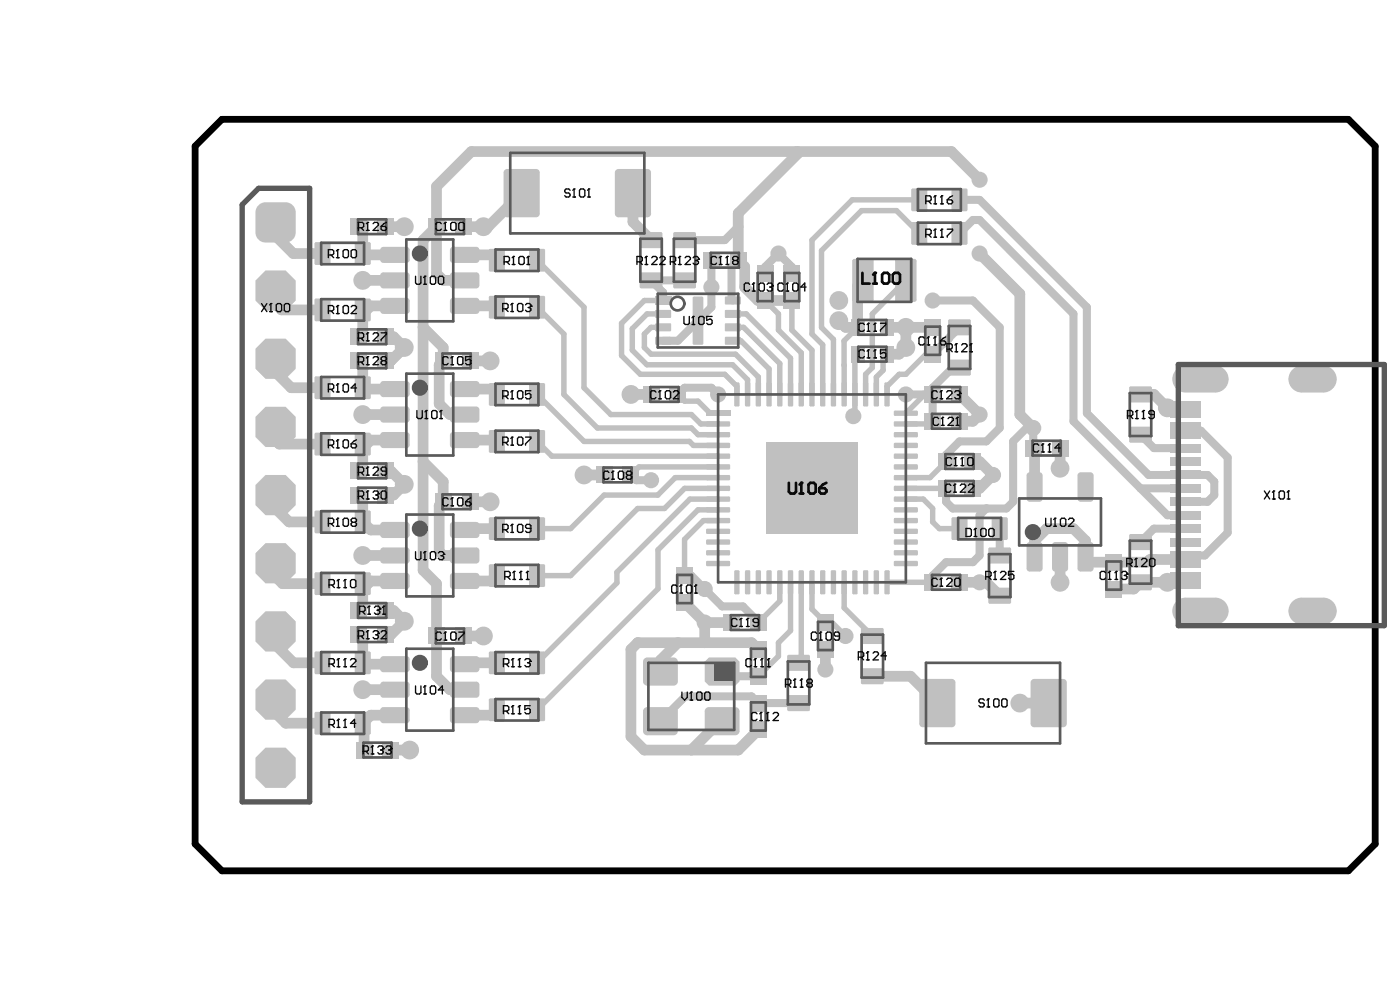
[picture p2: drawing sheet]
<svg xmlns="http://www.w3.org/2000/svg" width="420mm" height="297mm" viewBox="0 0 420 297" stroke-linecap="round" stroke-linejoin="round" font-family="sans-serif">
<path d="M66.6 35.8h337.7l8.1 8v209.2l-8.1 8h-337.7l-8.1-8v-209.2z" fill="none" stroke="#000" stroke-width="2"/>
<g fill="none" stroke="#c0c0c0" stroke-width="3.2">
<path d="M107.6 68l1.2 1.2v6.8M115.6 68h5.6M130.9 68v14l2 2M78.6 87.1l5.8 5.8h12.3M108.8 92.9v6.8l-1.2 1.2M111.2 91.7l-2.4 2.4M126.9 98.1v72.8l4 4v15.7M107.6 108.2l1.2 1.2v6.8M115.6 100.9h2.4l3.2 3.3-4 4h-1.6M78.6 128l5.2 5.1h12.9M108.8 133.1v6.8l-1.2 1.3M111.2 131.9l-1.8 1.8"/>
<path d="M107.6 148.4l1.2 1.2v6.8M115.6 141.2h1.6l4 4-3.2 3.2h-2.4M78.6 168.8l6.1 6.1h12M108.8 174.9v6.9l-1.2 1.2M108.8 166.5h9.6M111.2 174.1l-1.6 1.6M107.6 190.2l1.2 1.2v7.3M115.6 183h2.4l3.2 3.2-4 4h-1.6M203.3 192.6l-5.3 5.3v3.4M227.4 194.7l-2-2.1h-34.2l-2 2.1v26.1l4 4h28.2l6-6M247.5 194.7v6M108.8 216.8l.4 .4v7.6"/>
<path d="M108.8 206.7h9.6M216.5 216.2h-.6l-8.6 8.6M117.2 224.8h5.6"/>
</g>
<path d="M355.3 129.1h4.8l8 8v22.6l-6.8 6.8h-4.7" fill="none" stroke="#c0c0c0" stroke-width="2.4"/>
<path d="M275.6 59.9h-20.1l-12 12.1v28.1M275.6 70l-6.8-6.9h-10.5l-12 12v23.1M233.4 94.1v4.8l6.9 6.9v12.4M185 171.5v3.2l-24 24M237 174.5v14.5l-3.6 3.6v4.1M243.5 182.6l4 4h2l4 4" fill="none" stroke="#c0c0c0" stroke-width="1.6"/>
<circle cx="191.2" cy="192.6" r="1.61" fill="#c0c0c0"/>
<path d="M287.7 59.9h6l32.2 32.2v31.8M287.7 70l4-4.1h2l28.2 28.2v32.2M279.7 90.1h12M216.5 201.3l1.4 1.4h9.5M239.5 210.7h-12.1l-2-2h-19.9l-7.5 7.5" fill="none" stroke="#c0c0c0" stroke-width="2.4"/>
<path d="M197.3 164.8v11.7l-36.3 36.3M233.8 174.5v5.7l-6.4 6.4M243.5 174.5v8.1M233.4 196.7l-6 6M240.3 197.9l-.8 .8" fill="none" stroke="#c0c0c0" stroke-width="1.6"/>
<path d="M285.3 45.4l8.4 8.5M293.7 76l12.1 12.1v36.2l4 4M211.3 186.6v6" fill="none" stroke="#c0c0c0" stroke-width="3.2"/>
<circle cx="293.7" cy="53.9" r="1.61" fill="#c0c0c0"/>
<g fill="none" stroke="#c0c0c0" stroke-width="3.2">
<path d="M239.1 45.4h46.2M78.6 66.7l9.3 9.3h8.8M251.5 96.1l2 2M258.8 84l-1.6 1.6v12.5M78.6 107.5l8.7 8.7h9.4M132.9 108.2l-1.2 1.2v11.6l3.2 3.3M189.2 118.2h6M78.6 148.4l8.1 8h10M132.9 150.4l-1.2 1.2v13.7l1.2 1.2M287.7 174.5h8.1l4 4.1M78.6 189.3l9.4 9.4h8.7M78.6 209.7l7.1 7.1h11"/>
<path d="M261.6 202.7h11.4l8.1 8M305.8 210.7h8.7"/>
</g>
<g fill="none" stroke="#c0c0c0" stroke-width="1.6">
<path d="M161 78l14.1 14.1v24.1l8.1 8.1M161 92.1l8.1 8v18.1l10 10.1M193.2 90.1l-6.8 6.8v9.7l5.6 5.6h25.3M198.8 94.1h-4.8l-4.4 4.4v6.5l4.4 4.3h25.7l4.5 4.5v4.4M198.8 98.1h-3.6l-2 2v4.1l2 2h25.4l6.8 6.8v5.2M219.8 94.1h4l13.2 13.3v10.8M219.8 98.1h3.2l10.8 10.9v9.2M237.5 90.1v8.8l6 6.1v13.2M246.3 98.2l3.6 3.5v16.5M271.6 84l-10 10.1v16.1l-2 2v6M219.8 102.1h2.4l8.4 8.5v7.6M224.2 118.2h.1"/>
<path d="M243.5 100.1l3.2 3.2v14.9M264.8 107.4v3.6l-2 2v5.2M215.3 152.8h-6l-12 12M215.3 156h-4.4l-5.6 5.7v10.8M215.3 149.6h-8.4l-21.9 21.9M215.3 146.4h-10l-6.1 6h-8l-20.1 20.1h-10.1M215.3 143.2h-12.8l-5.3 5.2h-16l-10.1 10.1h-10.1M266 174.5h13.7M253.1 182.2l8.5 8.4"/>
</g>
<path d="M321.9 126.3l20.1 20.1M325.9 123.9l18.5 18.5h10.9M285.7 152.4h16.1M295.8 152.4l-2.1 2v12.1l-2 2h-8l-4 4v2M299.8 158.5v8" fill="none" stroke="#c0c0c0" stroke-width="2.4"/>
<circle cx="295.8" cy="152.4" r="1.21" fill="#c0c0c0"/>
<path d="M213.3 86.1v6l-4 4M229.4 82v-2l4-4 4.1 4v2M291.7 90.1l8.1 8v30.2l-4 4h-8.1M279.7 118.2v8.1M309.8 128.3h-2l-4 4v18.1l-2 2M283.7 146.4v4l2 2" fill="none" stroke="#c0c0c0" stroke-width="2.4"/>
<path d="M271.6 149.6h5.3l2.8 2.8v4l2 2.1h6M271.6 146.4h12.1" fill="none" stroke="#c0c0c0" stroke-width="1.6"/>
<path d="M287.7 118.2l6 6.1M309.8 134.3l.4 .4v11.3M317.9 134.3v6.1" fill="none" stroke="#c0c0c0" stroke-width="3.2"/>
<circle cx="213.3" cy="86.1" r="1.21" fill="#c0c0c0"/>
<g fill="none" stroke="#c0c0c0" stroke-width="2.4">
<path d="M213.3 78v8.1M221.4 68l-4.1 4h-12M221.4 78l-2 2v9.7l.4 .4M205.3 84h-10.1l3.6 3.7v2.4M209.3 96.1l-6 6h-4.5M287.7 98.1l-3.2 3.2v.2l-4.8 4.7M287.7 110.2h-2l-6 6v2h-8.1M287.7 132.3l-4 4v2M309.8 128.3v6M342 130.3l4 4h9.3M355.3 158.5h-9.3l-4 4M355.3 146.4h-13.3l8 8h5.3"/>
<path d="M355.3 142.4h6.8l2 2v4l-2 2h-6.8M205.3 172.5h2l9.2 9.3h6.3l4.6 4.6v.2M356.6 166.5l-1.3 1.2"/>
</g>
<g fill="none" stroke="#c0c0c0" stroke-width="3.2">
<path d="M156.4 57.9l-10 10.1h-7.5M189.8 57.9v8.6l5.4 5.5M108.8 76l.4 .4h9.2M139.3 76.4h8.1l1.6 1.6M108.8 84h9.6M111.2 91.7h7.2M132.9 84h6.4M139.3 91.7h9.3l.4 .4M237.5 90.1h-10.2l-4-4v-6.2l-1.9-1.9v-14.1l18.1-18.1-.4-.4h-97.8l-10.4 10.5v12.1l-4 4v26.1l6 6.1v4M266 98.1h13.7M108.8 116.2l.4 .4h9.2M139.3 116.6h8.1l1.6 1.6"/>
<path d="M140.9 108.2h6.1M342 118.2h4l4 4.1M108.8 124.3h9.6M111.2 131.9h7.2M126.9 138.3l6 6.1v6M134.9 124.3h4.4M139.3 131.9h9.3l.4 .4M291.7 138.3h2l4.1 4.1-4.1 4h-2M293.7 124.3l-2 2h-4M108.8 156.4l2.4 2.5h7.2M140.9 150.4h6.1M149 158.5h-9.3l-.4 .4"/>
<path d="M111.2 174.1h7.2M132.9 166.5h6.4M149 172.5l-1.6 1.6h-8.1M310.2 166.9v-4.8l3.6-3.6h8.1l3.6 3.6v4.8l1.6 1.6h16.9l.8-.8h10.5M317.9 166.9v7.6M346.3 167.7h.1M355.3 174.1h-4.9l-.4 .4h-8l-2 2.1h-6M108.8 198.7l.4 .4h9.2M130.9 190.6v12.1l4 4h4.4M138.9 190.6h6.1M149 198.7h-9.3l-.4 .4M205.3 180.6l6 6h8.1"/>
<path d="M118.4 214.4h-7.2l-2.4 2.4M149 212.8l-1.6 1.6h-8.1"/>
</g>
<path d="M256.3 118.2v6.1l-.4 .4M266 106.2l-1.2 1.2M277.3 118.2l-5.7 5.7M279.7 106.2h-2l-6.1 6h-2l-3.6 3.6v2.4M161 132.3l4.5 4.4M279.7 126.3l-.8 .8h-7.3M283.7 138.3l-4.8 4.9h-7.3M240.3 174.5v23.4M253.1 174.5v7.7" fill="none" stroke="#c0c0c0" stroke-width="1.6"/>
<circle cx="161" cy="118.2" r=".82" fill="#c0c0c0"/>
<path d="M193.2 90.1h5.6M229.4 90.1l4 4M257.2 98.1l-4.1 4.1v16M161 118.2l14.1 14.1h31.6l1.2 1.2h7.4M203.3 118.2l2 2h4l3.6 3.7h2.4M217.3 112.2l3.7 3.6v2.4M257.2 106.2l-.9 .8v11.2M165.5 136.7h49.8M179.1 128.3h28.2l2 2h6M183.2 124.3h24.1l2.9 2.8h5.1M215.3 139.9h-23.7l-2.4 2.5" fill="none" stroke="#c0c0c0" stroke-width="1.6"/>
<path d="M253.5 98.1h3.7M271.6 98.1v6.1l-2 2h-3.6M175.1 142.4h6.1" fill="none" stroke="#c0c0c0" stroke-width="3.2"/>
<path d="M203.3 118.2l2-2h8l2 2M189.2 142.4l1.6 1.5h4.4" fill="none" stroke="#c0c0c0" stroke-width="2.4"/>
<g fill="#c0c0c0">
<path d="M85.7 69.7h3a3 3 0 0 1-3 3z"/>
<path d="M85.7 60.6a3 3 0 0 1 3 3h-3z"/>
<path d="M77.7 61.3l1.2-.6 .7-.1v3h-3a3 3 0 0 1 1.1-2.3z"/>
<path d="M76.6 69.7h3v3a3 3 0 0 1-3-3z"/>
<path d="M352.7 180.3a4 4 0 0 1 2.8-1.2v4h-4a4 4 0 0 1 1.2-2.8z"/>
<path d="M351.5 183.1h4v4.1a4 4 0 0 1-4-4.1z"/>
<path d="M364.4 183.1h4a4 4 0 0 1-4 4.1z"/>
<path d="M364.4 179.1a4 4 0 0 1 4 4h-4z"/>
<path d="M387.5 180.3a4 4 0 0 1 2.9-1.2v4h-4a4 4 0 0 1 1.1-2.8z"/>
<path d="M386.4 183.1h4v4.1a4 4 0 0 1-4-4.1z"/>
<path d="M396.8 183.1h4a4 4 0 0 1-4 4.1z"/>
<path d="M396.8 179.1a4 4 0 0 1 4 4h-4z"/>
<path d="M352.7 110.8a4 4 0 0 1 2.8-1.2v4h-4a4 4 0 0 1 1.2-2.8z"/>
<path d="M351.5 113.6h4v4.1a4 4 0 0 1-4-4.1z"/>
<path d="M364.4 113.6h4a4 4 0 0 1-4 4.1z"/>
<path d="M364.4 109.6a4 4 0 0 1 4 4h-4z"/>
<path d="M387.5 110.8a4 4 0 0 1 2.9-1.2v4h-4a4 4 0 0 1 1.1-2.8z"/>
<path d="M386.4 113.6h4v4.1a4 4 0 0 1-4-4.1z"/>
<path d="M396.8 113.6h4a4 4 0 0 1-4 4.1z"/>
<path d="M396.8 109.6a4 4 0 0 1 4 4h-4z"/>
<path d="M221.4 114.6l.4 .4h-.4z"/>
<path d="M220.4 114.7l.2-.1v.4h-.4z"/>
<path d="M220.2 121.4h.4v.4z"/>
<path d="M221.4 121.4h.4l-.2 .4h-.2z"/>
<path d="M224.6 114.6l.4 .4h-.4z"/>
<path d="M223.6 114.7l.2-.1v.4h-.4z"/>
<path d="M223.4 121.4h.4v.4z"/>
<path d="M224.6 121.4h.4l-.2 .4h-.2z"/>
<path d="M227.8 114.6l.4 .4h-.4z"/>
<path d="M226.8 114.7l.2-.1v.4h-.4z"/>
<path d="M226.6 121.4h.4v.4z"/>
<path d="M227.8 121.4h.4l-.2 .4h-.2z"/>
<path d="M231 114.6l.4 .4h-.4z"/>
<path d="M230 114.7l.2-.1v.4h-.4z"/>
<path d="M229.8 121.4h.4v.4z"/>
<path d="M231 121.4h.4l-.2 .4h-.2z"/>
<path d="M234.2 114.6l.4 .4h-.4z"/>
<path d="M233.2 114.7l.2-.1v.4h-.4z"/>
<path d="M233 121.4h.4v.4z"/>
<path d="M234.2 121.4h.4l-.2 .4h-.2z"/>
<path d="M237.5 114.6l.4 .4h-.4z"/>
<path d="M236.4 114.7l.2-.1v.4h-.4z"/>
<path d="M236.2 121.4h.4v.4z"/>
<path d="M237.5 121.4h.4l-.2 .4h-.2z"/>
<path d="M240.7 114.6l.4 .4h-.4z"/>
<path d="M239.7 114.7l.2-.1v.4h-.4z"/>
<path d="M239.5 121.4h.4v.4z"/>
<path d="M240.7 121.4h.4l-.2 .4h-.2z"/>
<path d="M243.9 114.6l.4 .4h-.4z"/>
<path d="M242.9 114.7l.2-.1v.4h-.4z"/>
<path d="M242.7 121.4h.4v.4z"/>
<path d="M243.9 121.4h.4l-.2 .4h-.2z"/>
<path d="M247.1 114.6l.4 .4h-.4z"/>
<path d="M246.1 114.7l.2-.1v.4h-.4z"/>
<path d="M245.9 121.4h.4v.4z"/>
<path d="M247.1 121.4h.4l-.2 .4h-.2z"/>
<path d="M250.3 114.6l.4 .4h-.4z"/>
<path d="M249.3 114.7l.2-.1v.4h-.4z"/>
<path d="M249.1 121.4h.4v.4z"/>
<path d="M250.3 121.4h.4l-.2 .4h-.2z"/>
<path d="M253.5 114.6l.4 .4h-.4z"/>
<path d="M252.5 114.7l.2-.1v.4h-.4z"/>
<path d="M252.3 121.4h.4v.4z"/>
<path d="M253.5 121.4h.4l-.2 .4h-.2z"/>
<path d="M256.8 114.6l.4 .4h-.4z"/>
<path d="M255.7 114.7l.2-.1v.4h-.4z"/>
<path d="M255.5 121.4h.4v.4z"/>
<path d="M256.8 121.4h.4l-.2 .4h-.2z"/>
<path d="M260 114.6l.4 .4h-.4z"/>
<path d="M259 114.7l.2-.1v.4h-.4z"/>
<path d="M258.8 121.4h.4v.4z"/>
<path d="M260 121.4h.4l-.2 .4h-.2z"/>
<path d="M263.2 114.6l.4 .4h-.4z"/>
<path d="M262.2 114.7l.2-.1v.4h-.4z"/>
<path d="M262 121.4h.4v.4z"/>
<path d="M263.2 121.4h.4l-.2 .4h-.2z"/>
<path d="M266.4 114.6l.4 .4h-.4z"/>
<path d="M265.4 114.7l.2-.1v.4h-.4z"/>
<path d="M265.2 121.4h.4v.4z"/>
<path d="M266.4 121.4h.4l-.2 .4h-.2z"/>
<path d="M268.2 123.1h.2v.4h-.4z"/>
<path d="M268 124.3h.4v.4z"/>
<path d="M274.8 124.3h.4l-.2 .3-.2 .1z"/>
<path d="M274.8 123.1l.4 .4h-.4z"/>
<path d="M268.2 126.3h.2v.4h-.4z"/>
<path d="M268 127.5h.4v.4z"/>
<path d="M274.8 127.5h.4l-.2 .3-.2 .1z"/>
<path d="M274.8 126.3l.4 .4h-.4z"/>
<path d="M268.2 129.5h.2v.4h-.4z"/>
<path d="M268 130.7h.4v.4z"/>
<path d="M274.8 130.7h.4l-.2 .3-.2 .1z"/>
<path d="M274.8 129.5l.4 .4h-.4z"/>
<path d="M268.2 132.8l.2-.1v.4h-.4z"/>
<path d="M268 133.9h.4v.4z"/>
<path d="M274.8 133.9h.4l-.2 .4h-.2z"/>
<path d="M274.8 132.7l.4 .4h-.4z"/>
<path d="M268.2 136l.2-.1v.4h-.4z"/>
<path d="M268 137.1h.4v.4z"/>
<path d="M274.8 137.1h.4l-.2 .4h-.2z"/>
<path d="M274.8 135.9l.4 .4h-.4z"/>
<path d="M268.2 139.2l.2-.1v.4h-.4z"/>
<path d="M268 140.4h.4v.4z"/>
<path d="M274.8 140.4h.4l-.2 .3-.2 .1z"/>
<path d="M274.8 139.1l.4 .4h-.4z"/>
<path d="M268.2 142.4h.2v.4h-.4z"/>
<path d="M268 143.6h.4v.4z"/>
<path d="M274.8 143.6h.4l-.2 .3-.2 .1z"/>
<path d="M274.8 142.4l.4 .4h-.4z"/>
<path d="M268.2 145.6h.2v.4h-.4z"/>
<path d="M268 146.8h.4v.4z"/>
<path d="M274.8 146.8h.4l-.2 .3-.2 .1z"/>
<path d="M274.8 145.6l.4 .4h-.4z"/>
<path d="M268.2 148.9l.2-.1v.4h-.4z"/>
<path d="M268 150h.4v.4z"/>
<path d="M274.8 150h.4l-.2 .4h-.2z"/>
<path d="M274.8 148.8l.4 .4h-.4z"/>
<path d="M268.2 152.1l.2-.1v.4h-.4z"/>
<path d="M268 153.2h.4v.4z"/>
<path d="M274.8 153.2h.4l-.2 .4h-.2z"/>
<path d="M274.8 152l.4 .4h-.4z"/>
<path d="M268.2 155.3l.2-.1v.4h-.4z"/>
<path d="M268 156.4h.4v.4z"/>
<path d="M274.8 156.4h.4l-.2 .4h-.2z"/>
<path d="M274.8 155.2l.4 .4h-.4z"/>
<path d="M268.2 158.5h.2v.4h-.4z"/>
<path d="M268 159.7h.4v.4z"/>
<path d="M274.8 159.7h.4l-.2 .3-.2 .1z"/>
<path d="M274.8 158.5l.4 .4h-.4z"/>
<path d="M268.2 161.7h.2v.4h-.4z"/>
<path d="M268 162.9h.4v.4z"/>
<path d="M274.8 162.9h.4l-.2 .3-.2 .1z"/>
<path d="M274.8 161.7l.4 .4h-.4z"/>
<path d="M268.2 164.9h.2v.4h-.4z"/>
<path d="M268 166.1h.4v.4z"/>
<path d="M274.8 166.1h.4l-.2 .3-.2 .1z"/>
<path d="M274.8 164.9l.4 .4h-.4z"/>
<path d="M268.2 168.2l.2-.1v.4h-.4z"/>
<path d="M268 169.3h.4v.4z"/>
<path d="M274.8 169.3h.4l-.2 .4h-.2z"/>
<path d="M274.8 168.1l.4 .4h-.4z"/>
<path d="M266.4 170.9l.4 .4h-.4z"/>
<path d="M265.4 171l.2-.1v.4h-.4z"/>
<path d="M265.2 177.8h.4v.4z"/>
<path d="M266.4 177.8h.4l-.2 .3-.2 .1z"/>
<path d="M263.2 170.9l.4 .4h-.4z"/>
<path d="M262.2 171l.2-.1v.4h-.4z"/>
<path d="M262 177.8h.4v.4z"/>
<path d="M263.2 177.8h.4l-.2 .3-.2 .1z"/>
<path d="M260 170.9l.4 .4h-.4z"/>
<path d="M259 171l.2-.1v.4h-.4z"/>
<path d="M258.8 177.8h.4v.4z"/>
<path d="M260 177.8h.4l-.2 .3-.2 .1z"/>
<path d="M256.8 170.9l.4 .4h-.4z"/>
<path d="M255.7 171l.2-.1v.4h-.4z"/>
<path d="M255.5 177.8h.4v.4z"/>
<path d="M256.8 177.8h.4l-.2 .3-.2 .1z"/>
<path d="M253.5 170.9l.4 .4h-.4z"/>
<path d="M252.5 171l.2-.1v.4h-.4z"/>
<path d="M252.3 177.8h.4v.4z"/>
<path d="M253.5 177.8h.4l-.2 .3-.2 .1z"/>
<path d="M250.3 170.9l.4 .4h-.4z"/>
<path d="M249.3 171l.2-.1v.4h-.4z"/>
<path d="M249.1 177.8h.4v.4z"/>
<path d="M250.3 177.8h.4l-.2 .3-.2 .1z"/>
<path d="M247.1 170.9l.4 .4h-.4z"/>
<path d="M246.1 171l.2-.1v.4h-.4z"/>
<path d="M245.9 177.8h.4v.4z"/>
<path d="M247.1 177.8h.4l-.2 .3-.2 .1z"/>
<path d="M243.9 170.9l.4 .4h-.4z"/>
<path d="M242.9 171l.2-.1v.4h-.4z"/>
<path d="M242.7 177.8h.4v.4z"/>
<path d="M243.9 177.8h.4l-.2 .3-.2 .1z"/>
<path d="M240.7 170.9l.4 .4h-.4z"/>
<path d="M239.7 171l.2-.1v.4h-.4z"/>
<path d="M239.5 177.8h.4v.4z"/>
<path d="M240.7 177.8h.4l-.2 .3-.2 .1z"/>
<path d="M237.5 170.9l.4 .4h-.4z"/>
<path d="M236.4 171l.2-.1v.4h-.4z"/>
<path d="M236.2 177.8h.4v.4z"/>
<path d="M237.5 177.8h.4l-.2 .3-.2 .1z"/>
<path d="M234.2 170.9l.4 .4h-.4z"/>
<path d="M233.2 171l.2-.1v.4h-.4z"/>
<path d="M233 177.8h.4v.4z"/>
<path d="M234.2 177.8h.4l-.2 .3-.2 .1z"/>
<path d="M231 170.9l.4 .4h-.4z"/>
<path d="M230 171l.2-.1v.4h-.4z"/>
<path d="M229.8 177.8h.4v.4z"/>
<path d="M231 177.8h.4l-.2 .3-.2 .1z"/>
<path d="M227.8 170.9l.4 .4h-.4z"/>
<path d="M226.8 171l.2-.1v.4h-.4z"/>
<path d="M226.6 177.8h.4v.4z"/>
<path d="M227.8 177.8h.4l-.2 .3-.2 .1z"/>
<path d="M224.6 170.9l.4 .4h-.4z"/>
<path d="M223.6 171l.2-.1v.4h-.4z"/>
<path d="M223.4 177.8h.4v.4z"/>
<path d="M224.6 177.8h.4l-.2 .3-.2 .1z"/>
<path d="M221.4 170.9l.4 .4h-.4z"/>
<path d="M220.4 171l.2-.1v.4h-.4z"/>
<path d="M220.2 177.8h.4v.4z"/>
<path d="M221.4 177.8h.4l-.2 .3-.2 .1z"/>
<path d="M211.9 168.2l.2-.1v.4h-.4z"/>
<path d="M211.7 169.3h.4v.4z"/>
<path d="M218.6 169.3h.4l-.2 .4h-.2z"/>
<path d="M218.6 168.1l.4 .4h-.4z"/>
<path d="M211.9 164.9h.2v.4h-.4z"/>
<path d="M211.7 166.1h.4v.4z"/>
<path d="M218.6 166.1h.4l-.2 .3-.2 .1z"/>
<path d="M218.6 164.9l.4 .4h-.4z"/>
<path d="M211.9 161.7h.2v.4h-.4z"/>
<path d="M211.7 162.9h.4v.4z"/>
<path d="M218.6 162.9h.4l-.2 .3-.2 .1z"/>
<path d="M218.6 161.7l.4 .4h-.4z"/>
<path d="M211.9 158.5h.2v.4h-.4z"/>
<path d="M211.7 159.7h.4v.4z"/>
<path d="M218.6 159.7h.4l-.2 .3-.2 .1z"/>
<path d="M218.6 158.5l.4 .4h-.4z"/>
<path d="M211.9 155.3l.2-.1v.4h-.4z"/>
<path d="M211.7 156.4h.4v.4z"/>
<path d="M218.6 156.4h.4l-.2 .4h-.2z"/>
<path d="M218.6 155.2l.4 .4h-.4z"/>
<path d="M211.9 152.1l.2-.1v.4h-.4z"/>
<path d="M211.7 153.2h.4v.4z"/>
<path d="M218.6 153.2h.4l-.2 .4h-.2z"/>
<path d="M218.6 152l.4 .4h-.4z"/>
<path d="M211.9 148.9l.2-.1v.4h-.4z"/>
<path d="M211.7 150h.4v.4z"/>
<path d="M218.6 150h.4l-.2 .4h-.2z"/>
<path d="M218.6 148.8l.4 .4h-.4z"/>
<path d="M211.9 145.6h.2v.4h-.4z"/>
<path d="M211.7 146.8h.4v.4z"/>
<path d="M218.6 146.8h.4l-.2 .3-.2 .1z"/>
<path d="M218.6 145.6l.4 .4h-.4z"/>
<path d="M211.9 142.4h.2v.4h-.4z"/>
<path d="M211.7 143.6h.4v.4z"/>
<path d="M218.6 143.6h.4l-.2 .3-.2 .1z"/>
<path d="M218.6 142.4l.4 .4h-.4z"/>
<path d="M211.9 139.2l.2-.1v.4h-.4z"/>
<path d="M211.7 140.4h.4v.4z"/>
<path d="M218.6 140.4h.4l-.2 .3-.2 .1z"/>
<path d="M218.6 139.1l.4 .4h-.4z"/>
<path d="M211.9 136l.2-.1v.4h-.4z"/>
<path d="M211.7 137.1h.4v.4z"/>
<path d="M218.6 137.1h.4l-.2 .4h-.2z"/>
<path d="M218.6 135.9l.4 .4h-.4z"/>
<path d="M211.9 132.8l.2-.1v.4h-.4z"/>
<path d="M211.7 133.9h.4v.4z"/>
<path d="M218.6 133.9h.4l-.2 .4h-.2z"/>
<path d="M218.6 132.7l.4 .4h-.4z"/>
<path d="M211.9 129.5h.2v.4h-.4z"/>
<path d="M211.7 130.7h.4v.4z"/>
<path d="M218.6 130.7h.4l-.2 .3-.2 .1z"/>
<path d="M218.6 129.5l.4 .4h-.4z"/>
<path d="M211.9 126.3h.2v.4h-.4z"/>
<path d="M211.7 127.5h.4v.4z"/>
<path d="M218.6 127.5h.4l-.2 .3-.2 .1z"/>
<path d="M218.6 126.3l.4 .4h-.4z"/>
<path d="M220.5 219.1h1.3a1.27 1.27 0 0 1-1.3 1.3z"/>
<path d="M220.5 211.9a1.27 1.27 0 0 1 1.3 1.3h-1.3z"/>
<path d="M211.8 212.2l.8-.3v1.3h-1.3z"/>
<path d="M211.3 219.1h1.3v1.3a1.27 1.27 0 0 1-1.3-1.3z"/>
<path d="M202 219.1h1.3a1.27 1.27 0 0 1-1.3 1.3z"/>
<path d="M202 211.9a1.27 1.27 0 0 1 1.3 1.3h-1.3z"/>
<path d="M193.3 212.2l.8-.3v1.3h-1.3z"/>
<path d="M192.8 219.1h1.3v1.3a1.27 1.27 0 0 1-1.3-1.3z"/>
<path d="M212.6 197.1h7.9l1.3 1.2v5.9l-1.3 1.3h-7.9l-1.3-1.3v-5.9z"/>
<path d="M202 204.2h1.3a1.27 1.27 0 0 1-1.3 1.3z"/>
<path d="M202 197.1a1.27 1.27 0 0 1 1.3 1.2h-1.3z"/>
<path d="M193.3 197.3l.8-.2v1.2h-1.3z"/>
<path d="M192.8 204.2h1.3v1.3a1.27 1.27 0 0 1-1.3-1.3z"/>
<path d="M268.4 89.8h.7v.7l-.5-.2z"/>
<path d="M274.2 89.8h.6l-.3 .6-.3 .1z"/>
<path d="M274.2 77.6l.5 .2 .1 .4h-.6z"/>
<path d="M268.6 77.8l.5-.2v.6h-.7z"/>
<path d="M255.5 89.8h.7v.7l-.5-.2z"/>
<path d="M261.3 89.8h.7l-.4 .6-.3 .1z"/>
<path d="M261.3 77.6l.5 .2 .2 .4h-.7z"/>
<path d="M255.7 77.8l.5-.2v.6h-.7z"/>
<path d="M217.5 101l.2-.1v.4h-.4z"/>
<path d="M217.3 103h.4v.3z"/>
<path d="M221.8 103h.4l-.2 .3h-.2z"/>
<path d="M221.8 100.9l.4 .4h-.4z"/>
<path d="M217.5 97l.2-.1v.4h-.4z"/>
<path d="M217.3 99h.4v.3z"/>
<path d="M221.8 99h.4l-.2 .3h-.2z"/>
<path d="M221.8 96.9l.4 .4h-.4z"/>
<path d="M217.5 92.9h.2v.3h-.4z"/>
<path d="M217.3 94.9h.4v.4z"/>
<path d="M221.8 94.9h.4l-.2 .4h-.2z"/>
<path d="M221.8 92.9l.4 .3h-.4z"/>
<path d="M217.5 88.9h.2v.3h-.4z"/>
<path d="M217.3 90.9h.4v.4z"/>
<path d="M221.8 90.9h.4l-.2 .3-.2 .1z"/>
<path d="M221.8 88.9l.4 .3h-.4z"/>
<path d="M196.6 101l.2-.1v.4h-.4z"/>
<path d="M196.4 103h.4v.3z"/>
<path d="M200.9 103h.4l-.2 .3h-.2z"/>
<path d="M200.9 100.9l.4 .4h-.4z"/>
<path d="M196.6 97l.2-.1v.4h-.4z"/>
<path d="M196.4 99h.4v.3z"/>
<path d="M200.9 99h.4l-.2 .3h-.2z"/>
<path d="M200.9 96.9l.4 .4h-.4z"/>
<path d="M196.6 92.9h.2v.3h-.4z"/>
<path d="M196.4 94.9h.4v.4z"/>
<path d="M200.9 94.9h.4l-.2 .4h-.2z"/>
<path d="M200.9 92.9l.4 .3h-.4z"/>
<path d="M207.7 102.9h.5v.4z"/>
<path d="M210.4 102.9h.5l-.5 .4z"/>
<path d="M210.4 88.9l.5 .4h-.5z"/>
<path d="M207.9 88.9h.3v.4h-.5z"/>
<path d="M94.5 213.4h.3v.4h-.5z"/>
<path d="M94.3 219.7h.5v.5z"/>
<path d="M98.6 219.7h.5l-.2 .4-.3 .1z"/>
<path d="M98.6 213.4l.5 .4h-.5z"/>
<path d="M106.6 213.4h.2v.4h-.4z"/>
<path d="M106.4 219.7h.4v.5z"/>
<path d="M110.7 219.7h.5l-.3 .4-.2 .1z"/>
<path d="M110.7 213.4l.5 .4h-.5z"/>
<path d="M158.9 195.3h.2v.4h-.5z"/>
<path d="M158.6 201.6h.5v.5z"/>
<path d="M163 201.6h.5l-.3 .4-.2 .1z"/>
<path d="M163 195.3l.5 .4h-.5z"/>
<path d="M146.8 195.3h.3v.4h-.5z"/>
<path d="M146.6 201.6h.5v.5z"/>
<path d="M150.9 201.6h.5l-.2 .4-.3 .1z"/>
<path d="M150.9 195.3l.5 .4h-.5z"/>
<path d="M94.5 195.3h.3v.4h-.5z"/>
<path d="M94.3 201.6h.5v.5z"/>
<path d="M98.6 201.6h.5l-.2 .4-.3 .1z"/>
<path d="M98.6 195.3l.5 .4h-.5z"/>
<path d="M106.6 195.3h.2v.4h-.4z"/>
<path d="M106.4 201.6h.4v.5z"/>
<path d="M110.7 201.6h.5l-.3 .4-.2 .1z"/>
<path d="M110.7 195.3l.5 .4h-.5z"/>
<path d="M158.9 169.2l.2-.1v.5h-.5z"/>
<path d="M158.6 175.5h.5v.4z"/>
<path d="M163 175.5h.5l-.3 .4h-.2z"/>
<path d="M163 169.1l.5 .5h-.5z"/>
<path d="M146.8 169.2l.3-.1v.5h-.5z"/>
<path d="M146.6 175.5h.5v.4z"/>
<path d="M150.9 175.5h.5l-.2 .4h-.3z"/>
<path d="M150.9 169.1l.5 .5h-.5z"/>
<path d="M94.5 171.6l.3-.1v.5h-.5z"/>
<path d="M94.3 177.9h.5v.5z"/>
<path d="M98.6 177.9h.5l-.2 .4-.3 .1z"/>
<path d="M98.6 171.5l.5 .5h-.5z"/>
<path d="M106.6 171.6l.2-.1v.5h-.4z"/>
<path d="M106.4 177.9h.4v.5z"/>
<path d="M110.7 177.9h.5l-.3 .4-.2 .1z"/>
<path d="M110.7 171.5l.5 .5h-.5z"/>
<path d="M158.9 155.1l.2-.1v.5h-.5z"/>
<path d="M158.6 161.4h.5v.5z"/>
<path d="M163 161.4h.5l-.3 .4-.2 .1z"/>
<path d="M163 155l.5 .5h-.5z"/>
<path d="M146.8 155.1l.3-.1v.5h-.5z"/>
<path d="M146.6 161.4h.5v.5z"/>
<path d="M150.9 161.4h.5l-.2 .4-.3 .1z"/>
<path d="M150.9 155l.5 .5h-.5z"/>
<path d="M94.5 153.1l.3-.1v.5h-.5z"/>
<path d="M94.3 159.4h.5v.5z"/>
<path d="M98.6 159.4h.5l-.2 .4-.3 .1z"/>
<path d="M98.6 153l.5 .5h-.5z"/>
<path d="M106.6 153.1l.2-.1v.5h-.4z"/>
<path d="M106.4 159.4h.4v.5z"/>
<path d="M110.7 159.4h.5l-.3 .4-.2 .1z"/>
<path d="M110.7 153l.5 .5h-.5z"/>
<path d="M106.6 129.8l.2-.1v.5h-.4z"/>
<path d="M106.4 136h.4v.5z"/>
<path d="M110.7 136h.5l-.3 .5h-.2z"/>
<path d="M110.7 129.7l.5 .5h-.5z"/>
<path d="M94.5 129.8l.3-.1v.5h-.5z"/>
<path d="M94.3 136h.5v.5z"/>
<path d="M98.6 136h.5l-.2 .5h-.3z"/>
<path d="M98.6 129.7l.5 .5h-.5z"/>
<path d="M146.8 114.9l.3-.1v.5h-.5z"/>
<path d="M146.6 121.2h.5v.4z"/>
<path d="M150.9 121.2h.5l-.2 .4h-.3z"/>
<path d="M150.9 114.8l.5 .5h-.5z"/>
<path d="M158.9 114.9l.2-.1v.5h-.5z"/>
<path d="M158.6 121.2h.5v.4z"/>
<path d="M163 121.2h.5l-.3 .4h-.2z"/>
<path d="M163 114.8l.5 .5h-.5z"/>
<path d="M106.6 89.5h.2v.5h-.4z"/>
<path d="M106.4 95.8h.4v.5z"/>
<path d="M110.7 95.8h.5l-.3 .4-.2 .1z"/>
<path d="M110.7 89.5l.5 .5h-.5z"/>
<path d="M94.5 89.5h.3v.5h-.5z"/>
<path d="M94.3 95.8h.5v.5z"/>
<path d="M98.6 95.8h.5l-.2 .4-.3 .1z"/>
<path d="M98.6 89.5l.5 .5h-.5z"/>
<path d="M146.8 129l.3-.1v.5h-.5z"/>
<path d="M146.6 135.2h.5v.5z"/>
<path d="M150.9 135.2h.5l-.2 .5h-.3z"/>
<path d="M150.9 128.9l.5 .5h-.5z"/>
<path d="M158.9 129l.2-.1v.5h-.5z"/>
<path d="M158.6 135.2h.5v.5z"/>
<path d="M163 135.2h.5l-.3 .5h-.2z"/>
<path d="M163 128.9l.5 .5h-.5z"/>
<path d="M135.2 114.5l.7-.3v1h-1z"/>
<path d="M134.9 118.1h1v.9a.96 .96 0 0 1-1-.9z"/>
<path d="M142.8 118.1h1a.96 .96 0 0 1-1 .9z"/>
<path d="M142.8 114.2a.96 .96 0 0 1 1 1h-1z"/>
<path d="M135.2 122.1l.7-.3v1h-1z"/>
<path d="M134.9 125.7h1v1a.96 .96 0 0 1-1-1z"/>
<path d="M142.8 125.7h1a.96 .96 0 0 1-1 1z"/>
<path d="M142.8 121.8a.96 .96 0 0 1 1 1h-1z"/>
<path d="M135.2 129.8l.7-.3v1h-1z"/>
<path d="M134.9 133.4h1v.9a.96 .96 0 0 1-1-.9z"/>
<path d="M142.8 133.4h1a.96 .96 0 0 1-1 .9z"/>
<path d="M142.8 129.5a.96 .96 0 0 1 1 1h-1z"/>
<path d="M114.3 129.8l.7-.3v1h-1z"/>
<path d="M114 133.4h1v.9a.96 .96 0 0 1-1-.9z"/>
<path d="M121.9 133.4h.9a.96 .96 0 0 1-.9 .9z"/>
<path d="M121.9 129.5a.96 .96 0 0 1 .9 1h-.9z"/>
<path d="M114.3 122.1l.7-.3v1h-1z"/>
<path d="M114 125.7h1v1a.96 .96 0 0 1-1-1z"/>
<path d="M121.9 125.7h.9a.96 .96 0 0 1-.9 1z"/>
<path d="M121.9 121.8a.96 .96 0 0 1 .9 1h-.9z"/>
<path d="M114.3 114.5l.7-.3v1h-1z"/>
<path d="M114 118.1h1v.9a.96 .96 0 0 1-1-.9z"/>
<path d="M121.9 118.1h.9a.96 .96 0 0 1-.9 .9z"/>
<path d="M121.9 114.2a.96 .96 0 0 1 .9 1h-.9z"/>
<path d="M135.2 74.3l.7-.3v.9h-1z"/>
<path d="M134.9 77.8h1v1a.96 .96 0 0 1-1-1z"/>
<path d="M142.8 77.8h1a.96 .96 0 0 1-1 1z"/>
<path d="M142.8 74a.96 .96 0 0 1 1 .9h-1z"/>
<path d="M135.2 81.9l.7-.3v1h-1z"/>
<path d="M134.9 85.5h1v1a.96 .96 0 0 1-1-1z"/>
<path d="M142.8 85.5h1a.96 .96 0 0 1-1 1z"/>
<path d="M142.8 81.6a.96 .96 0 0 1 1 1h-1z"/>
<path d="M135.2 89.6l.7-.3v.9h-1z"/>
<path d="M134.9 93.1h1v1a.96 .96 0 0 1-1-1z"/>
<path d="M142.8 93.1h1a.96 .96 0 0 1-1 1z"/>
<path d="M142.8 89.3a.96 .96 0 0 1 1 .9h-1z"/>
<path d="M114.3 89.6l.7-.3v.9h-1z"/>
<path d="M114 93.1h1v1a.96 .96 0 0 1-1-1z"/>
<path d="M121.9 93.1h.9a.96 .96 0 0 1-.9 1z"/>
<path d="M121.9 89.3a.96 .96 0 0 1 .9 .9h-.9z"/>
<path d="M114.3 81.9l.7-.3v1h-1z"/>
<path d="M114 85.5h1v1a.96 .96 0 0 1-1-1z"/>
<path d="M121.9 85.5h.9a.96 .96 0 0 1-.9 1z"/>
<path d="M121.9 81.6a.96 .96 0 0 1 .9 1h-.9z"/>
<path d="M114.3 74.3l.7-.3v.9h-1z"/>
<path d="M114 77.8h1v1a.96 .96 0 0 1-1-1z"/>
<path d="M121.9 77.8h.9a.96 .96 0 0 1-.9 1z"/>
<path d="M121.9 74a.96 .96 0 0 1 .9 .9h-.9z"/>
<path d="M106.6 112.9l.2-.1v.5h-.4z"/>
<path d="M106.4 119.2h.4v.4z"/>
<path d="M110.7 119.2h.5l-.3 .4h-.2z"/>
<path d="M110.7 112.8l.5 .5h-.5z"/>
<path d="M94.5 112.9l.3-.1v.5h-.5z"/>
<path d="M94.3 119.2h.5v.4z"/>
<path d="M98.6 119.2h.5l-.2 .4h-.3z"/>
<path d="M98.6 112.8l.5 .5h-.5z"/>
<path d="M146.8 74.7l.3-.1v.5h-.5z"/>
<path d="M146.6 80.9h.5v.5z"/>
<path d="M150.9 80.9h.5l-.2 .5h-.3z"/>
<path d="M150.9 74.6l.5 .5h-.5z"/>
<path d="M158.9 74.7l.2-.1v.5h-.5z"/>
<path d="M158.6 80.9h.5v.5z"/>
<path d="M163 80.9h.5l-.3 .5h-.2z"/>
<path d="M163 74.6l.5 .5h-.5z"/>
<path d="M106.6 72.6h.2v.5h-.4z"/>
<path d="M106.4 78.9h.4v.5z"/>
<path d="M110.7 78.9h.5l-.3 .4-.2 .1z"/>
<path d="M110.7 72.6l.5 .5h-.5z"/>
<path d="M94.5 72.6h.3v.5h-.5z"/>
<path d="M94.3 78.9h.5v.5z"/>
<path d="M98.6 78.9h.5l-.2 .4-.3 .1z"/>
<path d="M98.6 72.6l.5 .5h-.5z"/>
<path d="M146.8 88.7h.3v.4h-.5z"/>
<path d="M146.6 95h.5v.5z"/>
<path d="M150.9 95h.5l-.2 .4-.3 .1z"/>
<path d="M150.9 88.7l.5 .4h-.5z"/>
<path d="M158.9 88.7h.2v.4h-.5z"/>
<path d="M158.6 95h.5v.5z"/>
<path d="M163 95h.5l-.3 .4-.2 .1z"/>
<path d="M163 88.7l.5 .4h-.5z"/>
<path d="M301.7 161.4h.5l-.5 .5z"/>
<path d="M301.7 155l.5 .5h-.5z"/>
<path d="M297.6 155.1l.2-.1v.5h-.4z"/>
<path d="M297.4 161.4h.4v.5z"/>
<path d="M289.6 161.4h.5l-.2 .4-.3 .1z"/>
<path d="M289.6 155l.5 .5h-.5z"/>
<path d="M285.5 155.1l.3-.1v.5h-.5z"/>
<path d="M285.3 161.4h.5v.5z"/>
<path d="M201.9 73.9h.4v.5z"/>
<path d="M208.2 73.9h.5l-.2 .4-.3 .1z"/>
<path d="M208.2 69.6l.5 .4h-.5z"/>
<path d="M202.1 69.6h.2v.4h-.4z"/>
<path d="M201.9 86h.4v.5z"/>
<path d="M208.2 86h.5l-.2 .4-.3 .1z"/>
<path d="M208.2 81.6l.5 .5h-.5z"/>
<path d="M202.1 81.7l.2-.1v.5h-.4z"/>
<path d="M198.2 69.6l.4 .4h-.4z"/>
<path d="M192 69.6h.3v.4h-.5z"/>
<path d="M191.8 73.9h.5v.5z"/>
<path d="M198.2 73.9h.4l-.2 .4-.2 .1z"/>
<path d="M198.2 81.6l.4 .5h-.4z"/>
<path d="M192 81.7l.3-.1v.5h-.5z"/>
<path d="M191.8 86h.5v.5z"/>
<path d="M198.2 86h.4l-.2 .4-.2 .1z"/>
<path d="M290.6 107.8l.5 .5h-.5z"/>
<path d="M284.5 107.8h.3v.5h-.5z"/>
<path d="M284.3 112.1h.5v.5z"/>
<path d="M290.6 112.1h.5l-.2 .4-.3 .1z"/>
<path d="M290.6 95.7l.5 .5h-.5z"/>
<path d="M284.5 95.8l.3-.1v.5h-.5z"/>
<path d="M284.3 100h.5v.5z"/>
<path d="M290.6 100h.5l-.2 .5h-.3z"/>
<path d="M338.6 176.5h.5v.5z"/>
<path d="M344.9 176.5h.5l-.2 .4-.3 .1z"/>
<path d="M344.9 172.1l.5 .5h-.5z"/>
<path d="M338.8 172.2l.3-.1v.5h-.5z"/>
<path d="M338.6 164.4h.5v.5z"/>
<path d="M344.9 164.4h.5l-.2 .4-.3 .1z"/>
<path d="M344.9 160.1l.5 .4h-.5z"/>
<path d="M338.8 160.1h.3v.4h-.5z"/>
<path d="M344.9 127.9l.5 .5h-.5z"/>
<path d="M338.8 127.9h.3v.5h-.5z"/>
<path d="M338.6 132.2h.5v.5z"/>
<path d="M344.9 132.2h.5l-.2 .4-.3 .1z"/>
<path d="M344.9 115.8l.5 .5h-.5z"/>
<path d="M338.8 115.9l.3-.1v.5h-.5z"/>
<path d="M338.6 120.2h.5v.4z"/>
<path d="M344.9 120.2h.5l-.2 .4h-.3z"/>
<path d="M307.8 170.4h1v.9a.96 .96 0 0 1-1-.9z"/>
<path d="M311.7 170.4h.9a.96 .96 0 0 1-.9 .9z"/>
<path d="M311.7 162.5a.96 .96 0 0 1 .9 .9h-.9z"/>
<path d="M308.1 162.8l.7-.3v.9h-1z"/>
<path d="M315.5 170.4h.9v.9a.96 .96 0 0 1-.9-.9z"/>
<path d="M319.3 170.4h1a.96 .96 0 0 1-1 .9z"/>
<path d="M319.3 162.5a.96 .96 0 0 1 1 .9h-1z"/>
<path d="M315.7 162.8l.7-.3v.9h-.9z"/>
<path d="M323.1 170.4h1v.9a.96 .96 0 0 1-1-.9z"/>
<path d="M327 170.4h.9a.96 .96 0 0 1-.9 .9z"/>
<path d="M327 162.5a.96 .96 0 0 1 .9 .9h-.9z"/>
<path d="M323.4 162.8l.7-.3v.9h-1z"/>
<path d="M323.1 149.4h1v1a.96 .96 0 0 1-1-1z"/>
<path d="M327 149.4h.9a.96 .96 0 0 1-.9 1z"/>
<path d="M327 141.6a.96 .96 0 0 1 .9 .9h-.9z"/>
<path d="M323.4 141.8l.7-.2v.9h-1z"/>
<path d="M307.8 149.4h1v1a.96 .96 0 0 1-1-1z"/>
<path d="M311.7 149.4h.9a.96 .96 0 0 1-.9 1z"/>
<path d="M311.7 141.6a.96 .96 0 0 1 .9 .9h-.9z"/>
<path d="M308.1 141.8l.7-.2v.9h-1z"/>
<path d="M160.8 64h1.1l-.3 .7-.5 .4h-.3z"/>
<path d="M160.8 50.7l.6 .2 .5 .8h-1.1z"/>
<path d="M151.4 50.9l.7-.2v1h-1.1z"/>
<path d="M151 64h1.1v1.1l-.7-.2z"/>
<path d="M194.1 64h1.1l-.2 .7-.5 .4h-.4z"/>
<path d="M194.1 50.7l.7 .2 .4 .8h-1.1z"/>
<path d="M184.8 50.9l.7-.2v1h-1.1z"/>
<path d="M184.4 64h1.1v1.1l-.7-.2z"/>
<path d="M309.5 203.7l.6-.2v1.1h-1.1z"/>
<path d="M309 216.9h1.1v1.1l-.6-.2z"/>
<path d="M318.8 216.9h1.1l-.2 .6-.6 .4-.3 .1z"/>
<path d="M318.8 203.5l.6 .2 .5 .9h-1.1z"/>
<path d="M276.1 203.7l.6-.2v1.1h-1.1z"/>
<path d="M275.6 216.9h1.1v1.1l-.6-.2z"/>
<path d="M285.4 216.9h1.1l-.2 .6-.5 .4-.4 .1z"/>
<path d="M285.4 203.5l.7 .2 .4 .9h-1.1z"/>
<path d="M242.4 196.3l.5 .4h-.5z"/>
<path d="M236.3 196.3h.2v.4h-.5z"/>
<path d="M236 200.6h.5v.5z"/>
<path d="M242.4 200.6h.5l-.3 .4-.2 .1z"/>
<path d="M242.4 208.3l.5 .5h-.5z"/>
<path d="M236.3 208.4l.2-.1v.5h-.5z"/>
<path d="M236 212.7h.5v.5z"/>
<path d="M242.4 212.7h.5l-.3 .4-.2 .1z"/>
<path d="M277.6 72.9h.5l-.5 .5z"/>
<path d="M277.6 66.5l.5 .5h-.5z"/>
<path d="M273.5 66.6l.2-.1v.5h-.5z"/>
<path d="M273.2 72.9h.5v.5z"/>
<path d="M289.6 72.9h.5l-.2 .4-.3 .1z"/>
<path d="M289.6 66.5l.5 .5h-.5z"/>
<path d="M285.5 66.6l.3-.1v.5h-.5z"/>
<path d="M285.3 72.9h.5v.5z"/>
<path d="M289.6 62.8h.5l-.2 .5h-.3z"/>
<path d="M289.6 56.5l.5 .5h-.5z"/>
<path d="M285.5 56.6l.3-.1v.5h-.5z"/>
<path d="M285.3 62.8h.5v.5z"/>
<path d="M277.6 62.8h.5l-.5 .5z"/>
<path d="M277.6 56.5l.5 .5h-.5z"/>
<path d="M273.5 56.6l.2-.1v.5h-.5z"/>
<path d="M273.2 62.8h.5v.5z"/>
<path d="M114.3 196.9l.7-.2v.9h-1z"/>
<path d="M114 200.5h1v1a.96 .96 0 0 1-1-1z"/>
<path d="M121.9 200.5h.9a.96 .96 0 0 1-.9 1z"/>
<path d="M121.9 196.7a.96 .96 0 0 1 .9 .9h-.9z"/>
<path d="M114.3 204.6l.7-.3v1h-1z"/>
<path d="M114 208.2h1v.9a.96 .96 0 0 1-1-.9z"/>
<path d="M121.9 208.2h.9a.96 .96 0 0 1-.9 .9z"/>
<path d="M121.9 204.3a.96 .96 0 0 1 .9 1h-.9z"/>
<path d="M114.3 212.2l.7-.3v1h-1z"/>
<path d="M114 215.8h1v1a.96 .96 0 0 1-1-1z"/>
<path d="M121.9 215.8h.9a.96 .96 0 0 1-.9 1z"/>
<path d="M121.9 211.9a.96 .96 0 0 1 .9 1h-.9z"/>
<path d="M135.2 212.2l.7-.3v1h-1z"/>
<path d="M134.9 215.8h1v1a.96 .96 0 0 1-1-1z"/>
<path d="M142.8 215.8h1a.96 .96 0 0 1-1 1z"/>
<path d="M142.8 211.9a.96 .96 0 0 1 1 1h-1z"/>
<path d="M135.2 204.6l.7-.3v1h-1z"/>
<path d="M134.9 208.2h1v.9a.96 .96 0 0 1-1-.9z"/>
<path d="M142.8 208.2h1a.96 .96 0 0 1-1 .9z"/>
<path d="M142.8 204.3a.96 .96 0 0 1 1 1h-1z"/>
<path d="M135.2 196.9l.7-.2v.9h-1z"/>
<path d="M134.9 200.5h1v1a.96 .96 0 0 1-1-1z"/>
<path d="M142.8 200.5h1a.96 .96 0 0 1-1 1z"/>
<path d="M142.8 196.7a.96 .96 0 0 1 1 .9h-1z"/>
<path d="M114.3 156.7l.7-.3v1h-1z"/>
<path d="M114 160.3h1v1a.96 .96 0 0 1-1-1z"/>
<path d="M121.9 160.3h.9a.96 .96 0 0 1-.9 1z"/>
<path d="M121.9 156.4a.96 .96 0 0 1 .9 1h-.9z"/>
<path d="M114.3 164.4l.7-.3v.9h-1z"/>
<path d="M114 167.9h1v1a.96 .96 0 0 1-1-1z"/>
<path d="M121.9 167.9h.9a.96 .96 0 0 1-.9 1z"/>
<path d="M121.9 164.1a.96 .96 0 0 1 .9 .9h-.9z"/>
<path d="M114.3 172l.7-.3v1h-1z"/>
<path d="M114 175.6h1v1a.96 .96 0 0 1-1-1z"/>
<path d="M121.9 175.6h.9a.96 .96 0 0 1-.9 1z"/>
<path d="M121.9 171.7a.96 .96 0 0 1 .9 1h-.9z"/>
<path d="M135.2 172l.7-.3v1h-1z"/>
<path d="M134.9 175.6h1v1a.96 .96 0 0 1-1-1z"/>
<path d="M142.8 175.6h1a.96 .96 0 0 1-1 1z"/>
<path d="M142.8 171.7a.96 .96 0 0 1 1 1h-1z"/>
<path d="M135.2 164.4l.7-.3v.9h-1z"/>
<path d="M134.9 167.9h1v1a.96 .96 0 0 1-1-1z"/>
<path d="M142.8 167.9h1a.96 .96 0 0 1-1 1z"/>
<path d="M142.8 164.1a.96 .96 0 0 1 1 .9h-1z"/>
<path d="M135.2 156.7l.7-.3v1h-1z"/>
<path d="M134.9 160.3h1v1a.96 .96 0 0 1-1-1z"/>
<path d="M142.8 160.3h1a.96 .96 0 0 1-1 1z"/>
<path d="M142.8 156.4a.96 .96 0 0 1 1 1h-1z"/>
<path d="M158.9 209.4l.2-.1v.5h-.5z"/>
<path d="M158.6 215.7h.5v.5z"/>
<path d="M163 215.7h.5l-.3 .4-.2 .1z"/>
<path d="M163 209.3l.5 .5h-.5z"/>
<path d="M146.8 209.4l.3-.1v.5h-.5z"/>
<path d="M146.6 215.7h.5v.5z"/>
<path d="M150.9 215.7h.5l-.2 .4-.3 .1z"/>
<path d="M150.9 209.3l.5 .5h-.5z"/>
<path d="M258.2 204.6h.4v.5z"/>
<path d="M264.5 204.6h.5l-.2 .4-.3 .1z"/>
<path d="M264.5 200.3l.5 .5h-.5z"/>
<path d="M258.4 200.4l.2-.1v.5h-.4z"/>
<path d="M258.2 192.6h.4v.4z"/>
<path d="M264.5 192.6h.5l-.2 .4h-.3z"/>
<path d="M264.5 188.2l.5 .5h-.5z"/>
<path d="M258.4 188.3l.2-.1v.5h-.4z"/>
<path d="M302.7 176.1l.5 .5h-.5z"/>
<path d="M296.6 176.2l.2-.1v.5h-.4z"/>
<path d="M296.4 180.5h.4v.5z"/>
<path d="M302.7 180.5h.5l-.2 .4-.3 .1z"/>
<path d="M302.7 164.1l.5 .5h-.5z"/>
<path d="M296.6 164.1h.2v.5h-.4z"/>
<path d="M296.4 168.4h.4v.5z"/>
<path d="M302.7 168.4h.5l-.2 .4-.3 .1z"/>
<circle cx="122.8" cy="224.8" r="2.82"/>
<circle cx="121.2" cy="145.2" r="2.82"/>
<circle cx="121.2" cy="104.2" r="2.82"/>
<circle cx="121.2" cy="68" r="2.82"/>
<circle cx="108.8" cy="166.5" r="2.82"/>
<circle cx="108.8" cy="206.7" r="2.82"/>
<circle cx="121.2" cy="186.2" r="2.82"/>
<circle cx="252.3" cy="155.2" r="2.45"/>
<circle cx="243.5" cy="155.2" r="2.45"/>
<circle cx="234.6" cy="155.2" r="2.45"/>
<circle cx="252.3" cy="146.4" r="2.45"/>
<circle cx="243.5" cy="146.4" r="2.45"/>
<circle cx="234.6" cy="146.4" r="2.45"/>
<circle cx="252.3" cy="137.5" r="2.45"/>
<circle cx="243.5" cy="137.5" r="2.45"/>
<circle cx="234.6" cy="137.5" r="2.45"/>
<circle cx="253.5" cy="190.6" r="2.41"/>
<circle cx="293.7" cy="76" r="2.41"/>
<circle cx="279.7" cy="90.1" r="2.41"/>
<circle cx="293.7" cy="53.9" r="2.41"/>
<circle cx="251.5" cy="96.1" r="2.82"/>
<circle cx="305.8" cy="210.7" r="2.82"/>
<circle cx="317.9" cy="140.4" r="2.82"/>
<circle cx="293.7" cy="124.3" r="2.41"/>
<circle cx="233.4" cy="76" r="2.41"/>
<circle cx="213.3" cy="86.1" r="2.41"/>
<circle cx="215.3" cy="118.2" r="2.41"/>
<circle cx="255.9" cy="124.7" r="2.41"/>
<circle cx="297.8" cy="142.4" r="2.41"/>
<circle cx="271.6" cy="118.2" r="2.41"/>
<circle cx="271.6" cy="98.1" r="2.82"/>
<circle cx="211.3" cy="186.6" r="2.41"/>
<circle cx="211.3" cy="176.6" r="2.41"/>
<circle cx="309.8" cy="128.3" r="2.41"/>
<circle cx="247.5" cy="200.7" r="2.41"/>
<circle cx="293.7" cy="174.5" r="2.41"/>
<circle cx="350" cy="174.5" r="2.82"/>
<circle cx="145" cy="68" r="2.82"/>
<circle cx="147" cy="150.4" r="2.82"/>
<circle cx="147" cy="108.2" r="2.82"/>
<circle cx="145" cy="190.6" r="2.82"/>
<circle cx="108.8" cy="84" r="2.82"/>
<circle cx="108.8" cy="124.3" r="2.82"/>
<circle cx="271.6" cy="104.2" r="2.82"/>
<circle cx="251.5" cy="90.1" r="2.82"/>
<circle cx="350" cy="122.3" r="2.82"/>
<circle cx="317.9" cy="174.5" r="2.82"/>
<circle cx="195.2" cy="143.9" r="2.42"/>
<circle cx="175.1" cy="142.4" r="2.82"/>
<circle cx="189.2" cy="118.2" r="2.82"/>
</g>
<g fill="#c0c0c0">
<path d="M79.6 224.1h6.1l3 3v6l-3 3.1h-6.1l-3-3.1v-6z" fill-rule="evenodd"/>
<path d="M79.6 203.7h6.1l3 3v6l-3 3h-6.1l-3-3v-6z" fill-rule="evenodd"/>
<path d="M79.6 183.2h6.1l3 3v6.1l-3 3h-6.1l-3-3v-6.1z" fill-rule="evenodd"/>
<path d="M79.6 162.8h6.1l3 3v6l-3 3.1h-6.1l-3-3.1v-6z" fill-rule="evenodd"/>
<path d="M79.6 142.4h6.1l3 3v6l-3 3h-6.1l-3-3v-6z" fill-rule="evenodd"/>
<path d="M79.6 121.9h6.1l3 3v6.1l-3 3h-6.1l-3-3v-6.1z" fill-rule="evenodd"/>
<path d="M79.6 101.5h6.1l3 3v6l-3 3.1h-6.1l-3-3.1v-6z" fill-rule="evenodd"/>
<path d="M79.6 81.1h6.1l3 3v6l-3 3h-6.1l-3-3v-6z" fill-rule="evenodd"/>
<path d="M79.6 60.6h6.1l3 3v6.1l-3 3h-6.1l-3-3v-6.1z" fill-rule="evenodd"/>
<path d="M355.5 179.1h8.9l4 4-4 4.1h-8.9l-4-4.1z" fill-rule="evenodd"/>
<path d="M390.4 179.1h6.4l4 4-4 4.1h-6.4l-4-4.1z" fill-rule="evenodd"/>
<path d="M355.5 109.6h8.9l4 4-4 4.1h-8.9l-4-4.1z" fill-rule="evenodd"/>
<path d="M390.4 109.6h6.4l4 4-4 4.1h-6.4l-4-4.1z" fill-rule="evenodd"/>
<path d="M105.2 65.5h4.8v4.9h-4.8z" fill-rule="evenodd"/>
<path d="M113.2 65.5h4.8v4.9h-4.8z" fill-rule="evenodd"/>
<path d="M113.2 98.5h4.8v4.8h-4.8z" fill-rule="evenodd"/>
<path d="M105.2 98.5h4.8v4.8h-4.8z" fill-rule="evenodd"/>
<path d="M105.2 105.8h4.8v4.8h-4.8z" fill-rule="evenodd"/>
<path d="M113.2 105.8h4.8v4.8h-4.8z" fill-rule="evenodd"/>
<path d="M113.2 138.7h4.8v4.9h-4.8z" fill-rule="evenodd"/>
<path d="M105.2 138.7h4.8v4.9h-4.8z" fill-rule="evenodd"/>
<path d="M105.2 146h4.8v4.8h-4.8z" fill-rule="evenodd"/>
<path d="M113.2 146h4.8v4.8h-4.8z" fill-rule="evenodd"/>
<path d="M113.2 180.6h4.8v4.8h-4.8z" fill-rule="evenodd"/>
<path d="M105.2 180.6h4.8v4.8h-4.8z" fill-rule="evenodd"/>
<path d="M105.2 187.8h4.8v4.8h-4.8z" fill-rule="evenodd"/>
<path d="M113.2 187.8h4.8v4.8h-4.8z" fill-rule="evenodd"/>
<path d="M114.8 222.4h4.8v4.8h-4.8z" fill-rule="evenodd"/>
<path d="M106.8 222.4h4.8v4.8h-4.8z" fill-rule="evenodd"/>
<path d="M229.8 132.7h27.4v27.4h-27.4z" fill-rule="evenodd"/>
<path d="M220.6 114.6h.8l.4 .4v6.4l-.4 .4h-.8l-.4-.4v-6.4z" fill-rule="evenodd"/>
<path d="M223.8 114.6h.8l.4 .4v6.4l-.4 .4h-.8l-.4-.4v-6.4z" fill-rule="evenodd"/>
<path d="M227 114.6h.8l.4 .4v6.4l-.4 .4h-.8l-.4-.4v-6.4z" fill-rule="evenodd"/>
<path d="M230.2 114.6h.8l.4 .4v6.4l-.4 .4h-.8l-.4-.4v-6.4z" fill-rule="evenodd"/>
<path d="M233.4 114.6h.8l.4 .4v6.4l-.4 .4h-.8l-.4-.4v-6.4z" fill-rule="evenodd"/>
<path d="M236.6 114.6h.9l.4 .4v6.4l-.4 .4h-.9l-.4-.4v-6.4z" fill-rule="evenodd"/>
<path d="M239.9 114.6h.8l.4 .4v6.4l-.4 .4h-.8l-.4-.4v-6.4z" fill-rule="evenodd"/>
<path d="M243.1 114.6h.8l.4 .4v6.4l-.4 .4h-.8l-.4-.4v-6.4z" fill-rule="evenodd"/>
<path d="M246.3 114.6h.8l.4 .4v6.4l-.4 .4h-.8l-.4-.4v-6.4z" fill-rule="evenodd"/>
<path d="M249.5 114.6h.8l.4 .4v6.4l-.4 .4h-.8l-.4-.4v-6.4z" fill-rule="evenodd"/>
<path d="M252.7 114.6h.8l.4 .4v6.4l-.4 .4h-.8l-.4-.4v-6.4z" fill-rule="evenodd"/>
<path d="M255.9 114.6h.9l.4 .4v6.4l-.4 .4h-.9l-.4-.4v-6.4z" fill-rule="evenodd"/>
<path d="M259.2 114.6h.8l.4 .4v6.4l-.4 .4h-.8l-.4-.4v-6.4z" fill-rule="evenodd"/>
<path d="M262.4 114.6h.8l.4 .4v6.4l-.4 .4h-.8l-.4-.4v-6.4z" fill-rule="evenodd"/>
<path d="M265.6 114.6h.8l.4 .4v6.4l-.4 .4h-.8l-.4-.4v-6.4z" fill-rule="evenodd"/>
<path d="M268.4 123.1h6.4l.4 .4v.8l-.4 .4h-6.4l-.4-.4v-.8z" fill-rule="evenodd"/>
<path d="M268.4 126.3h6.4l.4 .4v.8l-.4 .4h-6.4l-.4-.4v-.8z" fill-rule="evenodd"/>
<path d="M268 129.9l.4-.4h6.4l.4 .4v.8l-.4 .4h-6.4l-.4-.4z" fill-rule="evenodd"/>
<path d="M268.4 132.7h6.4l.4 .4v.8l-.4 .4h-6.4l-.4-.4v-.8z" fill-rule="evenodd"/>
<path d="M268.4 135.9h6.4l.4 .4v.8l-.4 .4h-6.4l-.4-.4v-.8z" fill-rule="evenodd"/>
<path d="M268.4 139.1h6.4l.4 .4v.9l-.4 .4h-6.4l-.4-.4v-.9z" fill-rule="evenodd"/>
<path d="M268.4 142.4h6.4l.4 .4v.8l-.4 .4h-6.4l-.4-.4v-.8z" fill-rule="evenodd"/>
<path d="M268 146l.4-.4h6.4l.4 .4v.8l-.4 .4h-6.4l-.4-.4z" fill-rule="evenodd"/>
<path d="M268.4 148.8h6.4l.4 .4v.8l-.4 .4h-6.4l-.4-.4v-.8z" fill-rule="evenodd"/>
<path d="M268.4 152h6.4l.4 .4v.8l-.4 .4h-6.4l-.4-.4v-.8z" fill-rule="evenodd"/>
<path d="M268.4 155.2h6.4l.4 .4v.8l-.4 .4h-6.4l-.4-.4v-.8z" fill-rule="evenodd"/>
<path d="M268.4 158.5h6.4l.4 .4v.8l-.4 .4h-6.4l-.4-.4v-.8z" fill-rule="evenodd"/>
<path d="M268 162.1l.4-.4h6.4l.4 .4v.8l-.4 .4h-6.4l-.4-.4z" fill-rule="evenodd"/>
<path d="M268 165.3l.4-.4h6.4l.4 .4v.8l-.4 .4h-6.4l-.4-.4z" fill-rule="evenodd"/>
<path d="M268.4 168.1h6.4l.4 .4v.8l-.4 .4h-6.4l-.4-.4v-.8z" fill-rule="evenodd"/>
<path d="M265.6 170.9h.8l.4 .4v6.5l-.4 .4h-.8l-.4-.4v-6.5z" fill-rule="evenodd"/>
<path d="M262.4 170.9h.8l.4 .4v6.5l-.4 .4h-.8l-.4-.4v-6.5z" fill-rule="evenodd"/>
<path d="M259.2 170.9h.8l.4 .4v6.5l-.4 .4h-.8l-.4-.4v-6.5z" fill-rule="evenodd"/>
<path d="M255.9 170.9h.9l.4 .4v6.5l-.4 .4h-.9l-.4-.4v-6.5z" fill-rule="evenodd"/>
<path d="M252.7 170.9h.8l.4 .4v6.5l-.4 .4h-.8l-.4-.4v-6.5z" fill-rule="evenodd"/>
<path d="M249.5 170.9h.8l.4 .4v6.5l-.4 .4h-.8l-.4-.4v-6.5z" fill-rule="evenodd"/>
<path d="M246.3 170.9h.8l.4 .4v6.5l-.4 .4h-.8l-.4-.4v-6.5z" fill-rule="evenodd"/>
<path d="M243.1 170.9h.8l.4 .4v6.5l-.4 .4h-.8l-.4-.4v-6.5z" fill-rule="evenodd"/>
<path d="M239.9 170.9h.8l.4 .4v6.5l-.4 .4h-.8l-.4-.4v-6.5z" fill-rule="evenodd"/>
<path d="M236.6 170.9h.9l.4 .4v6.5l-.4 .4h-.9l-.4-.4v-6.5z" fill-rule="evenodd"/>
<path d="M233.4 170.9h.8l.4 .4v6.5l-.4 .4h-.8l-.4-.4v-6.5z" fill-rule="evenodd"/>
<path d="M230.2 170.9h.8l.4 .4v6.5l-.4 .4h-.8l-.4-.4v-6.5z" fill-rule="evenodd"/>
<path d="M227 170.9h.8l.4 .4v6.5l-.4 .4h-.8l-.4-.4v-6.5z" fill-rule="evenodd"/>
<path d="M223.8 170.9h.8l.4 .4v6.5l-.4 .4h-.8l-.4-.4v-6.5z" fill-rule="evenodd"/>
<path d="M220.6 170.9h.8l.4 .4v6.5l-.4 .4h-.8l-.4-.4v-6.5z" fill-rule="evenodd"/>
<path d="M212.1 168.1h6.5l.4 .4v.8l-.4 .4h-6.5l-.4-.4v-.8z" fill-rule="evenodd"/>
<path d="M211.7 165.3l.4-.4h6.5l.4 .4v.8l-.4 .4h-6.5l-.4-.4z" fill-rule="evenodd"/>
<path d="M211.7 162.1l.4-.4h6.5l.4 .4v.8l-.4 .4h-6.5l-.4-.4z" fill-rule="evenodd"/>
<path d="M212.1 158.5h6.5l.4 .4v.8l-.4 .4h-6.5l-.4-.4v-.8z" fill-rule="evenodd"/>
<path d="M212.1 155.2h6.5l.4 .4v.8l-.4 .4h-6.5l-.4-.4v-.8z" fill-rule="evenodd"/>
<path d="M212.1 152h6.5l.4 .4v.8l-.4 .4h-6.5l-.4-.4v-.8z" fill-rule="evenodd"/>
<path d="M212.1 148.8h6.5l.4 .4v.8l-.4 .4h-6.5l-.4-.4v-.8z" fill-rule="evenodd"/>
<path d="M211.7 146l.4-.4h6.5l.4 .4v.8l-.4 .4h-6.5l-.4-.4z" fill-rule="evenodd"/>
<path d="M212.1 142.4h6.5l.4 .4v.8l-.4 .4h-6.5l-.4-.4v-.8z" fill-rule="evenodd"/>
<path d="M212.1 139.1h6.5l.4 .4v.9l-.4 .4h-6.5l-.4-.4v-.9z" fill-rule="evenodd"/>
<path d="M212.1 135.9h6.5l.4 .4v.8l-.4 .4h-6.5l-.4-.4v-.8z" fill-rule="evenodd"/>
<path d="M212.1 132.7h6.5l.4 .4v.8l-.4 .4h-6.5l-.4-.4v-.8z" fill-rule="evenodd"/>
<path d="M211.7 129.9l.4-.4h6.5l.4 .4v.8l-.4 .4h-6.5l-.4-.4z" fill-rule="evenodd"/>
<path d="M212.1 126.3h6.5l.4 .4v.8l-.4 .4h-6.5l-.4-.4v-.8z" fill-rule="evenodd"/>
<path d="M211.7 123.1h7.3v1.6h-7.3z" fill-rule="evenodd"/>
<path d="M212.6 211.9h7.9l1.3 1.3v5.9l-1.3 1.3h-7.9l-1.3-1.3v-5.9z" fill-rule="evenodd"/>
<path d="M194.1 211.9h7.9l1.3 1.3v5.9l-1.3 1.3h-7.9l-1.3-1.3v-5.9z" fill-rule="evenodd"/>
<path d="M194.1 197.1h7.9l1.3 1.2v5.9l-1.3 1.3h-7.9l-1.3-1.3v-5.9z" fill-rule="evenodd"/>
<path d="M350.7 126.7h9.3v4.8h-9.3z" fill-rule="evenodd"/>
<path d="M350.7 165.3h9.3v4.8h-9.3z" fill-rule="evenodd"/>
<path d="M350.7 133.1h9.3v2.4h-9.3z" fill-rule="evenodd"/>
<path d="M350.7 137.1h9.3v2.4h-9.3z" fill-rule="evenodd"/>
<path d="M350.7 141.2h9.3v2.4h-9.3z" fill-rule="evenodd"/>
<path d="M350.7 145.2h9.3v2.4h-9.3z" fill-rule="evenodd"/>
<path d="M350.7 149.2h9.3v2.4h-9.3z" fill-rule="evenodd"/>
<path d="M350.7 153.2h9.3v2.4h-9.3z" fill-rule="evenodd"/>
<path d="M350.7 157.2h9.3v2.5h-9.3z" fill-rule="evenodd"/>
<path d="M350.7 161.3h9.3v2.4h-9.3z" fill-rule="evenodd"/>
<path d="M350.7 120.2h9.3v4.9h-9.3z" fill-rule="evenodd"/>
<path d="M350.7 171.7h9.3v4.9h-9.3z" fill-rule="evenodd"/>
<path d="M227 79.6h4.8v4.8h-4.8z" fill-rule="evenodd"/>
<path d="M227 87.7h4.8v4.8h-4.8z" fill-rule="evenodd"/>
<path d="M269.1 77.6h5.1l.6 .6v11.6l-.6 .7h-5.1l-.7-.7v-11.6z" fill-rule="evenodd"/>
<path d="M256.2 77.6h5.1l.7 .6v11.6l-.7 .7h-5.1l-.7-.7v-11.6z" fill-rule="evenodd"/>
<path d="M217.7 100.9h4.1l.4 .4v1.7l-.4 .3h-4.1l-.4-.3v-1.7z" fill-rule="evenodd"/>
<path d="M217.7 96.9h4.1l.4 .4v1.7l-.4 .3h-4.1l-.4-.3v-1.7z" fill-rule="evenodd"/>
<path d="M217.7 92.9h4.1l.4 .3v1.7l-.4 .4h-4.1l-.4-.4v-1.7z" fill-rule="evenodd"/>
<path d="M217.7 88.9h4.1l.4 .3v1.7l-.4 .4h-4.1l-.4-.4v-1.7z" fill-rule="evenodd"/>
<path d="M196.8 100.9h4.1l.4 .4v1.7l-.4 .3h-4.1l-.4-.3v-1.7z" fill-rule="evenodd"/>
<path d="M196.8 96.9h4.1l.4 .4v1.7l-.4 .3h-4.1l-.4-.3v-1.7z" fill-rule="evenodd"/>
<path d="M196.8 92.9h4.1l.4 .3v1.7l-.4 .4h-4.1l-.4-.4v-1.7z" fill-rule="evenodd"/>
<path d="M196.4 88.9h4.9v2.4h-4.9z" fill-rule="evenodd"/>
<path d="M208.2 88.9h2.2l.5 .4v13.6l-.5 .4h-2.2l-.5-.4v-13.6z" fill-rule="evenodd"/>
<path d="M94.8 213.4h3.8l.5 .4v5.9l-.5 .5h-3.8l-.5-.5v-5.9z" fill-rule="evenodd"/>
<path d="M106.4 213.8l.4-.4h3.9l.5 .4v5.9l-.5 .5h-3.9l-.4-.5z" fill-rule="evenodd"/>
<path d="M159.1 195.3h3.9l.5 .4v5.9l-.5 .5h-3.9l-.5-.5v-5.9z" fill-rule="evenodd"/>
<path d="M147.1 195.3h3.8l.5 .4v5.9l-.5 .5h-3.8l-.5-.5v-5.9z" fill-rule="evenodd"/>
<path d="M94.8 195.3h3.8l.5 .4v5.9l-.5 .5h-3.8l-.5-.5v-5.9z" fill-rule="evenodd"/>
<path d="M106.4 195.7l.4-.4h3.9l.5 .4v5.9l-.5 .5h-3.9l-.4-.5z" fill-rule="evenodd"/>
<path d="M159.1 169.1h3.9l.5 .5v5.9l-.5 .4h-3.9l-.5-.4v-5.9z" fill-rule="evenodd"/>
<path d="M147.1 169.1h3.8l.5 .5v5.9l-.5 .4h-3.8l-.5-.4v-5.9z" fill-rule="evenodd"/>
<path d="M94.8 171.5h3.8l.5 .5v5.9l-.5 .5h-3.8l-.5-.5v-5.9z" fill-rule="evenodd"/>
<path d="M106.8 171.5h3.9l.5 .5v5.9l-.5 .5h-3.9l-.4-.5v-5.9z" fill-rule="evenodd"/>
<path d="M159.1 155h3.9l.5 .5v5.9l-.5 .5h-3.9l-.5-.5v-5.9z" fill-rule="evenodd"/>
<path d="M147.1 155h3.8l.5 .5v5.9l-.5 .5h-3.8l-.5-.5v-5.9z" fill-rule="evenodd"/>
<path d="M94.8 153h3.8l.5 .5v5.9l-.5 .5h-3.8l-.5-.5v-5.9z" fill-rule="evenodd"/>
<path d="M106.8 153h3.9l.5 .5v5.9l-.5 .5h-3.9l-.4-.5v-5.9z" fill-rule="evenodd"/>
<path d="M136.5 188.2h4.8v4.8h-4.8z" fill-rule="evenodd"/>
<path d="M128.5 188.2h4.8v4.8h-4.8z" fill-rule="evenodd"/>
<path d="M138.5 148h4.9v4.8h-4.9z" fill-rule="evenodd"/>
<path d="M130.5 148h4.8v4.8h-4.8z" fill-rule="evenodd"/>
<path d="M138.5 105.8h4.9v4.8h-4.9z" fill-rule="evenodd"/>
<path d="M130.5 105.8h4.8v4.8h-4.8z" fill-rule="evenodd"/>
<path d="M235 87.7h4.9v4.8h-4.9z" fill-rule="evenodd"/>
<path d="M235 79.6h4.9v4.8h-4.9z" fill-rule="evenodd"/>
<path d="M200.9 115.8h4.8v4.8h-4.8z" fill-rule="evenodd"/>
<path d="M192.8 115.8h4.8v4.8h-4.8z" fill-rule="evenodd"/>
<path d="M202.9 170.1h4.8v4.8h-4.8z" fill-rule="evenodd"/>
<path d="M202.9 178.2h4.8v4.8h-4.8z" fill-rule="evenodd"/>
<path d="M106.4 130.2l.4-.5h3.9l.5 .5v5.8l-.5 .5h-3.9l-.4-.5z" fill-rule="evenodd"/>
<path d="M94.8 129.7h3.8l.5 .5v5.8l-.5 .5h-3.8l-.5-.5v-5.8z" fill-rule="evenodd"/>
<path d="M147.1 114.8h3.8l.5 .5v5.9l-.5 .4h-3.8l-.5-.4v-5.9z" fill-rule="evenodd"/>
<path d="M159.1 114.8h3.9l.5 .5v5.9l-.5 .4h-3.9l-.5-.4v-5.9z" fill-rule="evenodd"/>
<path d="M106.4 90l.4-.5h3.9l.5 .5v5.8l-.5 .5h-3.9l-.4-.5z" fill-rule="evenodd"/>
<path d="M94.8 89.5h3.8l.5 .5v5.8l-.5 .5h-3.8l-.5-.5v-5.8z" fill-rule="evenodd"/>
<path d="M147.1 128.9h3.8l.5 .5v5.8l-.5 .5h-3.8l-.5-.5v-5.8z" fill-rule="evenodd"/>
<path d="M159.1 128.9h3.9l.5 .5v5.8l-.5 .5h-3.9l-.5-.5v-5.8z" fill-rule="evenodd"/>
<path d="M135.9 114.2h6.9l1 1v2.9l-1 .9h-6.9l-1-.9v-2.9z" fill-rule="evenodd"/>
<path d="M135.9 121.8h6.9l1 1v2.9l-1 1h-6.9l-1-1v-2.9z" fill-rule="evenodd"/>
<path d="M135.9 129.5h6.9l1 1v2.9l-1 .9h-6.9l-1-.9v-2.9z" fill-rule="evenodd"/>
<path d="M115 129.5h6.9l.9 1v2.9l-.9 .9h-6.9l-1-.9v-2.9z" fill-rule="evenodd"/>
<path d="M115 121.8h6.9l.9 1v2.9l-.9 1h-6.9l-1-1v-2.9z" fill-rule="evenodd"/>
<path d="M115 114.2h6.9l.9 1v2.9l-.9 .9h-6.9l-1-.9v-2.9z" fill-rule="evenodd"/>
<path d="M135.9 74h6.9l1 .9v2.9l-1 1h-6.9l-1-1v-2.9z" fill-rule="evenodd"/>
<path d="M135.9 81.6h6.9l1 1v2.9l-1 1h-6.9l-1-1v-2.9z" fill-rule="evenodd"/>
<path d="M135.9 89.3h6.9l1 .9v2.9l-1 1h-6.9l-1-1v-2.9z" fill-rule="evenodd"/>
<path d="M115 89.3h6.9l.9 .9v2.9l-.9 1h-6.9l-1-1v-2.9z" fill-rule="evenodd"/>
<path d="M115 81.6h6.9l.9 1v2.9l-.9 1h-6.9l-1-1v-2.9z" fill-rule="evenodd"/>
<path d="M115 74h6.9l.9 .9v2.9l-.9 1h-6.9l-1-1v-2.9z" fill-rule="evenodd"/>
<path d="M106.8 112.8h3.9l.5 .5v5.9l-.5 .4h-3.9l-.4-.4v-5.9z" fill-rule="evenodd"/>
<path d="M94.8 112.8h3.8l.5 .5v5.9l-.5 .4h-3.8l-.5-.4v-5.9z" fill-rule="evenodd"/>
<path d="M147.1 74.6h3.8l.5 .5v5.8l-.5 .5h-3.8l-.5-.5v-5.8z" fill-rule="evenodd"/>
<path d="M159.1 74.6h3.9l.5 .5v5.8l-.5 .5h-3.9l-.5-.5v-5.8z" fill-rule="evenodd"/>
<path d="M106.8 72.6h3.9l.5 .5v5.8l-.5 .5h-3.9l-.4-.5v-5.8z" fill-rule="evenodd"/>
<path d="M94.8 72.6h3.8l.5 .5v5.8l-.5 .5h-3.8l-.5-.5v-5.8z" fill-rule="evenodd"/>
<path d="M136.5 65.5h4.8v4.9h-4.8z" fill-rule="evenodd"/>
<path d="M128.5 65.5h4.8v4.9h-4.8z" fill-rule="evenodd"/>
<path d="M147.1 88.7h3.8l.5 .4v5.9l-.5 .5h-3.8l-.5-.5v-5.9z" fill-rule="evenodd"/>
<path d="M159.1 88.7h3.9l.5 .4v5.9l-.5 .5h-3.9l-.5-.5v-5.9z" fill-rule="evenodd"/>
<path d="M297.4 155.5l.4-.5h3.9l.5 .5v5.9l-.5 .5h-3.9l-.4-.5z" fill-rule="evenodd"/>
<path d="M285.8 155h3.8l.5 .5v5.9l-.5 .5h-3.8l-.5-.5v-5.9z" fill-rule="evenodd"/>
<path d="M201.9 70l.4-.4h5.9l.5 .4v3.9l-.5 .5h-5.9l-.4-.5z" fill-rule="evenodd"/>
<path d="M202.3 81.6h5.9l.5 .5v3.9l-.5 .5h-5.9l-.4-.5v-3.9z" fill-rule="evenodd"/>
<path d="M192.3 69.6h5.9l.4 .4v3.9l-.4 .5h-5.9l-.5-.5v-3.9z" fill-rule="evenodd"/>
<path d="M192.3 81.6h5.9l.4 .5v3.9l-.4 .5h-5.9l-.5-.5v-3.9z" fill-rule="evenodd"/>
<path d="M284.8 107.8h5.8l.5 .5v3.8l-.5 .5h-5.8l-.5-.5v-3.8z" fill-rule="evenodd"/>
<path d="M284.8 95.7h5.8l.5 .5v3.8l-.5 .5h-5.8l-.5-.5v-3.8z" fill-rule="evenodd"/>
<path d="M255.1 95.7h4.1v4.8h-4.1z" fill-rule="evenodd"/>
<path d="M264 95.7h4v4.8h-4z" fill-rule="evenodd"/>
<path d="M277.3 103.7h4.8v4.9h-4.8z" fill-rule="evenodd"/>
<path d="M277.3 95.7h4.8v4.8h-4.8z" fill-rule="evenodd"/>
<path d="M264 103.7h4v4.9h-4z" fill-rule="evenodd"/>
<path d="M255.1 103.7h4.1v4.9h-4.1z" fill-rule="evenodd"/>
<path d="M307.4 131.9h4.8v4.8h-4.8z" fill-rule="evenodd"/>
<path d="M315.5 131.9h4.8v4.8h-4.8z" fill-rule="evenodd"/>
<path d="M331.5 166.1h4.9v4.8h-4.9z" fill-rule="evenodd"/>
<path d="M331.5 174.1h4.9v4.9h-4.9z" fill-rule="evenodd"/>
<path d="M339.1 172.1h5.8l.5 .5v3.9l-.5 .5h-5.8l-.5-.5v-3.9z" fill-rule="evenodd"/>
<path d="M339.1 160.1h5.8l.5 .4v3.9l-.5 .5h-5.8l-.5-.5v-3.9z" fill-rule="evenodd"/>
<path d="M339.1 127.9h5.8l.5 .5v3.8l-.5 .5h-5.8l-.5-.5v-3.8z" fill-rule="evenodd"/>
<path d="M339.1 115.8h5.8l.5 .5v3.9l-.5 .4h-5.8l-.5-.4v-3.9z" fill-rule="evenodd"/>
<path d="M308.8 162.5h2.9l.9 .9v7l-.9 .9h-2.9l-1-.9v-7z" fill-rule="evenodd"/>
<path d="M316.4 162.5h2.9l1 .9v7l-1 .9h-2.9l-.9-.9v-7z" fill-rule="evenodd"/>
<path d="M324.1 162.5h2.9l.9 .9v7l-.9 .9h-2.9l-1-.9v-7z" fill-rule="evenodd"/>
<path d="M324.1 141.6h2.9l.9 .9v6.9l-.9 1h-2.9l-1-1v-6.9z" fill-rule="evenodd"/>
<path d="M308.8 141.6h2.9l.9 .9v6.9l-.9 1h-2.9l-1-1v-6.9z" fill-rule="evenodd"/>
<path d="M152.1 50.7h8.7l1.1 1v12.3l-1.1 1.1h-8.7l-1.1-1.1v-12.3z" fill-rule="evenodd"/>
<path d="M185.5 50.7h8.6l1.1 1v12.3l-1.1 1.1h-8.6l-1.1-1.1v-12.3z" fill-rule="evenodd"/>
<path d="M310.1 203.5h8.7l1.1 1.1v12.3l-1.1 1.1h-8.7l-1.1-1.1v-12.3z" fill-rule="evenodd"/>
<path d="M276.7 203.5h8.7l1.1 1.1v12.3l-1.1 1.1h-8.7l-1.1-1.1v-12.3z" fill-rule="evenodd"/>
<path d="M236.5 196.3h5.9l.5 .4v3.9l-.5 .5h-5.9l-.5-.5v-3.9z" fill-rule="evenodd"/>
<path d="M236.5 208.3h5.9l.5 .5v3.9l-.5 .5h-5.9l-.5-.5v-3.9z" fill-rule="evenodd"/>
<path d="M225 208.3h4.8v4.9h-4.8z" fill-rule="evenodd"/>
<path d="M225 216.4h4.8v4.8h-4.8z" fill-rule="evenodd"/>
<path d="M225 200.3h4.8v4.8h-4.8z" fill-rule="evenodd"/>
<path d="M225 192.2h4.8v4.9h-4.8z" fill-rule="evenodd"/>
<path d="M281.3 135.9h4.8v4.9h-4.8z" fill-rule="evenodd"/>
<path d="M289.3 135.9h4.8v4.9h-4.8z" fill-rule="evenodd"/>
<path d="M245.1 184.2h4.8v4.8h-4.8z" fill-rule="evenodd"/>
<path d="M245.1 192.2h4.8v4.9h-4.8z" fill-rule="evenodd"/>
<path d="M273.2 67l.5-.5h3.9l.5 .5v5.9l-.5 .5h-3.9l-.5-.5z" fill-rule="evenodd"/>
<path d="M285.8 66.5h3.8l.5 .5v5.9l-.5 .5h-3.8l-.5-.5v-5.9z" fill-rule="evenodd"/>
<path d="M285.8 56.5h3.8l.5 .5v5.8l-.5 .5h-3.8l-.5-.5v-5.8z" fill-rule="evenodd"/>
<path d="M273.7 56.5h3.9l.5 .5v5.8l-.5 .5h-3.9l-.5-.5v-5.8z" fill-rule="evenodd"/>
<path d="M219 75.6h4.8v4.8h-4.8z" fill-rule="evenodd"/>
<path d="M210.9 75.6h4.8v4.8h-4.8z" fill-rule="evenodd"/>
<path d="M186.8 139.9h4.8v4.9h-4.8z" fill-rule="evenodd"/>
<path d="M178.7 139.9h4.9v4.9h-4.9z" fill-rule="evenodd"/>
<path d="M115 196.7h6.9l.9 .9v2.9l-.9 1h-6.9l-1-1v-2.9z" fill-rule="evenodd"/>
<path d="M115 204.3h6.9l.9 1v2.9l-.9 .9h-6.9l-1-.9v-2.9z" fill-rule="evenodd"/>
<path d="M115 211.9h6.9l.9 1v2.9l-.9 1h-6.9l-1-1v-2.9z" fill-rule="evenodd"/>
<path d="M135.9 211.9h6.9l1 1v2.9l-1 1h-6.9l-1-1v-2.9z" fill-rule="evenodd"/>
<path d="M135.9 204.3h6.9l1 1v2.9l-1 .9h-6.9l-1-.9v-2.9z" fill-rule="evenodd"/>
<path d="M135.9 196.7h6.9l1 .9v2.9l-1 1h-6.9l-1-1v-2.9z" fill-rule="evenodd"/>
<path d="M115 156.4h6.9l.9 1v2.9l-.9 1h-6.9l-1-1v-2.9z" fill-rule="evenodd"/>
<path d="M115 164.1h6.9l.9 .9v2.9l-.9 1h-6.9l-1-1v-2.9z" fill-rule="evenodd"/>
<path d="M115 171.7h6.9l.9 1v2.9l-.9 1h-6.9l-1-1v-2.9z" fill-rule="evenodd"/>
<path d="M135.9 171.7h6.9l1 1v2.9l-1 1h-6.9l-1-1v-2.9z" fill-rule="evenodd"/>
<path d="M135.9 164.1h6.9l1 .9v2.9l-1 1h-6.9l-1-1v-2.9z" fill-rule="evenodd"/>
<path d="M135.9 156.4h6.9l1 1v2.9l-1 1h-6.9l-1-1v-2.9z" fill-rule="evenodd"/>
<path d="M159.1 209.3h3.9l.5 .5v5.9l-.5 .5h-3.9l-.5-.5v-5.9z" fill-rule="evenodd"/>
<path d="M147.1 209.3h3.8l.5 .5v5.9l-.5 .5h-3.8l-.5-.5v-5.9z" fill-rule="evenodd"/>
<path d="M258.6 200.3h5.9l.5 .5v3.8l-.5 .5h-5.9l-.4-.5v-3.8z" fill-rule="evenodd"/>
<path d="M258.6 188.2h5.9l.5 .5v3.9l-.5 .4h-5.9l-.4-.4v-3.9z" fill-rule="evenodd"/>
<path d="M296.8 176.1h5.9l.5 .5v3.9l-.5 .5h-5.9l-.4-.5v-3.9z" fill-rule="evenodd"/>
<path d="M296.8 164.1h5.9l.5 .5v3.8l-.5 .5h-5.9l-.4-.5v-3.8z" fill-rule="evenodd"/>
<path d="M225 184.2h4.8v4.8h-4.8z" fill-rule="evenodd"/>
<path d="M216.9 184.2h4.9v4.8h-4.9z" fill-rule="evenodd"/>
<path d="M277.3 172.1h4.8v4.9h-4.8z" fill-rule="evenodd"/>
<path d="M285.3 172.1h4.8v4.9h-4.8z" fill-rule="evenodd"/>
<path d="M277.3 123.9h4.8v4.8h-4.8z" fill-rule="evenodd"/>
<path d="M285.3 123.9h4.8v4.8h-4.8z" fill-rule="evenodd"/>
<path d="M281.3 144h4.8v4.8h-4.8z" fill-rule="evenodd"/>
<path d="M289.3 144h4.8v4.8h-4.8z" fill-rule="evenodd"/>
<path d="M277.3 115.8h4.8v4.8h-4.8z" fill-rule="evenodd"/>
<path d="M285.3 115.8h4.8v4.8h-4.8z" fill-rule="evenodd"/>
</g>
<g fill="none" stroke="#5a5a5a" stroke-width=".8">
<path d="M153 45.8h40.2v24.2h-40.2zM275.2 56.7h12.9v6.4h-12.9zM96.3 72.8h12.9v6.4h-12.9zM107.4 65.7h8.4v4.5h-8.4zM121.8 71.8h14.1v24.5h-14.1zM130.7 65.7h8.4v4.5h-8.4zM148.6 74.8h12.9v6.4h-12.9zM192 71.6h6.4v12.8h-6.4zM202.1 71.6h6.4v12.8h-6.4zM213.1 75.8h8.5v4.4h-8.5zM257.2 77.6h16v12.9h-16zM275.2 66.7h12.9v6.5h-12.9z"/>
<path d="M96.3 89.7h12.9v6.4h-12.9zM107.4 98.7h8.4v4.4h-8.4zM148.6 88.9h12.9v6.4h-12.9zM197.2 88.1h24.2v16.1h-24.2zM227.2 81.8h4.4v8.5h-4.4zM235.2 81.8h4.5v8.5h-4.5zM257.4 95.9h8.4v4.4h-8.4zM277.5 97.9h4.4v8.5h-4.4zM284.5 97.7h6.4v12.9h-6.4zM96.3 113h12.9v6.4h-12.9zM107.4 106h8.4v4.4h-8.4zM121.8 112h14.1v24.5h-14.1z"/>
<path d="M132.7 106h8.4v4.4h-8.4zM148.6 115h12.9v6.4h-12.9zM195 116h8.5v4.4h-8.5zM215.3 118.2h56.3v56.3h-56.3zM257.4 103.9h8.4v4.5h-8.4zM279.5 116h8.4v4.4h-8.4zM338.8 117.8h6.4v12.9h-6.4zM96.3 129.9h12.9v6.4h-12.9zM107.4 138.9h8.4v4.5h-8.4zM148.6 129.1h12.9v6.4h-12.9zM279.5 124.1h8.4v4.4h-8.4zM283.5 136.1h8.4v4.5h-8.4z"/>
<path d="M309.6 132.1h8.5v4.4h-8.5zM96.3 153.2h12.9v6.5h-12.9zM107.4 146.2h8.4v4.4h-8.4zM121.8 154.2h14.1v24.6h-14.1zM132.7 148.2h8.4v4.4h-8.4zM148.6 155.2h12.9v6.5h-12.9zM181 140.1h8.4v4.5h-8.4zM283.5 144.2h8.4v4.4h-8.4zM287.3 155.2h12.9v6.5h-12.9zM305.6 149.4h24.5v14.1h-24.5zM96.3 171.7h12.9v6.5h-12.9zM148.6 169.3h12.9v6.4h-12.9z"/>
<path d="M203.1 172.3h4.4v8.5h-4.4zM279.5 172.3h8.4v4.5h-8.4zM296.6 166.1h6.4v12.9h-6.4zM331.7 168.3h4.5v8.5h-4.5zM338.8 162.1h6.4v12.8h-6.4zM96.3 195.5h12.9v6.4h-12.9zM107.4 180.8h8.4v4.4h-8.4zM107.4 188h8.4v4.4h-8.4zM121.8 194.5h14.1v24.5h-14.1zM130.7 188.4h8.4v4.4h-8.4zM148.6 195.5h12.9v6.4h-12.9zM194.4 198.7h25.8v20.1h-25.8z"/>
<path d="M219.2 184.4h8.4v4.4h-8.4zM225.2 194.5h4.4v8.4h-4.4zM236.2 198.3h6.5v12.8h-6.5zM245.3 186.4h4.4v8.5h-4.4zM258.4 190.2h6.4v12.9h-6.4zM277.7 198.7h40.2v24.1h-40.2zM96.3 213.6h12.9v6.4h-12.9zM148.6 209.5h12.9v6.5h-12.9zM225.2 210.5h4.4v8.5h-4.4zM109 222.6h8.4v4.4h-8.4z"/>
</g>
<path d="M77.5 56.4h15.3v183.9h-20.2v-178.9zM353.3 109.3h61.8v78.2h-61.8z" fill="none" stroke="#5a5a5a" stroke-width="1.6"/>
<path d="M214.1 198.7h6.1v5.2h-6.1z" fill-rule="evenodd" fill="#5a5a5a"/>
<circle cx="203.2" cy="91" r="2.04" fill="none" stroke="#5a5a5a" stroke-width=".8"/>
<g fill="none" stroke="#5a5a5a" stroke-width="2.8">
<circle cx="125.9" cy="76" r="1.01"/>
<circle cx="125.9" cy="116.2" r="1.01"/>
<circle cx="125.9" cy="158.5" r="1.01"/>
<circle cx="309.7" cy="159.5" r="1.01"/>
<circle cx="125.9" cy="198.7" r="1.01"/>
</g>
<path d="M108.9 225.2h1.2l.4-.4v-.8l-.4-.4h-1.2v2.4M109.7 225.2l.8 .8M111.3 226h.8M111.7 223.6v2.4" fill="none" stroke="#0a0a0a" stroke-width=".4"/>
<circle cx="111.7" cy="223.6" r=".2" fill="#0a0a0a"/>
<path d="M111.7 223.6l-.4 .4M113.3 224l.4-.4h.8l.4 .4v.4" fill="none" stroke="#0a0a0a" stroke-width=".4"/>
<circle cx="114.9" cy="224.4" r=".2" fill="#0a0a0a"/>
<path d="M114.1 224.8h.4M114.5 224.8l.4 .4v.4l-.4 .4h-.8l-.4-.4M114.9 224.4l-.4 .4M115.7 224l.4-.4h.8l.4 .4v.4" fill="none" stroke="#0a0a0a" stroke-width=".4"/>
<circle cx="117.3" cy="224.4" r=".2" fill="#0a0a0a"/>
<path d="M107.4 190.7h1.3l.4-.4v-.8l-.4-.5h-1.3v2.5M108.3 190.7l.8 .8M109.9 191.5h.8M110.3 189v2.5M116.5 224.8h.4M116.9 224.8l.4 .4v.4l-.4 .4h-.8l-.4-.4M117.3 224.4l-.4 .4" fill="none" stroke="#0a0a0a" stroke-width=".4"/>
<circle cx="110.3" cy="189" r=".2" fill="#0a0a0a"/>
<path d="M110.3 189l-.4 .5M111.9 189.5l.4-.5h.8l.4 .5v.4" fill="none" stroke="#0a0a0a" stroke-width=".4"/>
<circle cx="113.5" cy="189.9" r=".2" fill="#0a0a0a"/>
<path d="M107.9 183.3h1.2l.4-.4v-.8l-.4-.4h-1.2v2.4M108.7 183.3l.8 .8M110.3 184.1h.8M110.7 181.7v2.4M112.7 190.3h.4M113.1 190.3l.4 .4v.4l-.4 .4h-.8l-.4-.4M113.5 189.9l-.4 .4M114.3 189.5l.4-.5h.8l.4 .5v.4l-1.6 1.6h1.6" fill="none" stroke="#0a0a0a" stroke-width=".4"/>
<circle cx="110.7" cy="181.7" r=".2" fill="#0a0a0a"/>
<path d="M110.7 181.7l-.4 .4M112.3 182.1l.4-.4h.8l.4 .4v.4" fill="none" stroke="#0a0a0a" stroke-width=".4"/>
<circle cx="113.9" cy="182.5" r=".2" fill="#0a0a0a"/>
<path d="M113.1 182.9h.4M113.5 182.9l.4 .4v.4l-.4 .4h-.8l-.4-.4M113.9 182.5l-.4 .4M114.7 184.1h.8M115.1 181.7v2.4" fill="none" stroke="#0a0a0a" stroke-width=".4"/>
<circle cx="115.1" cy="181.7" r=".2" fill="#0a0a0a"/>
<path d="M107.4 148.8h1.3l.4-.4v-.8l-.4-.4h-1.3v2.4M108.3 148.8l.8 .8M109.9 149.6h.8M110.3 147.2v2.4M115.1 181.7l-.4 .4" fill="none" stroke="#0a0a0a" stroke-width=".4"/>
<circle cx="110.3" cy="147.2" r=".2" fill="#0a0a0a"/>
<path d="M110.3 147.2l-.4 .4M111.9 147.6l.4-.4h.8l.4 .4v.4" fill="none" stroke="#0a0a0a" stroke-width=".4"/>
<circle cx="113.5" cy="148" r=".2" fill="#0a0a0a"/>
<path d="M107.4 141.6h1.3l.4-.4v-.8l-.4-.4h-1.3v2.4M108.3 141.6l.8 .8M109.9 142.4h.8M110.3 140v2.4M112.7 148.4h.4M113.1 148.4l.4 .4v.4l-.4 .4h-.8l-.4-.4M113.5 148l-.4 .4M114.7 147.2h.8l.4 .4v1.6l-.4 .4h-.8l-.4-.4v-1.6z" fill="none" stroke="#0a0a0a" stroke-width=".4"/>
<circle cx="110.3" cy="140" r=".2" fill="#0a0a0a"/>
<path d="M107.4 108.5h1.3l.4-.4v-.8l-.4-.4h-1.3v2.4M108.3 108.5l.8 .8M109.9 109.3h.8M110.3 106.9v2.4M110.3 140l-.4 .4M111.9 140.4l.4-.4h.8l.4 .4v.4l-1.6 1.6h1.6M115.9 141.2h-1.2l-.4-.4v-.4l.4-.4h.8l.4 .4v1.6l-.4 .4h-.8l-.4-.4" fill="none" stroke="#0a0a0a" stroke-width=".4"/>
<circle cx="110.3" cy="106.9" r=".2" fill="#0a0a0a"/>
<path d="M110.3 99.8v2.4M107.4 101.4h1.3l.4-.4v-.8l-.4-.4h-1.3v2.4M108.3 101.4l.8 .8M109.9 102.2h.8M110.3 106.9l-.4 .4M111.9 107.3l.4-.4h.8l.4 .4v.4l-1.6 1.6h1.6M114.7 108.1l-.4 .4v.4l.4 .4h.8l.4-.4v-.4l-.4-.4M114.7 108.1l-.4-.4v-.4l.4-.4h.8l.4 .4v.4l-.4 .4M114.7 108.1h.8" fill="none" stroke="#0a0a0a" stroke-width=".4"/>
<circle cx="110.3" cy="99.8" r=".2" fill="#0a0a0a"/>
<path d="M107.4 68.3h1.3l.4-.4v-.8l-.4-.4h-1.3v2.4M108.3 68.3l.8 .8M109.9 69.1h.8M110.3 66.7v2.4M110.3 99.8l-.4 .4M114.3 99.8h1.6v.4l-1.6 1.6v.4M111.9 100.2l.4-.4h.8l.4 .4v.4l-1.6 1.6h1.6" fill="none" stroke="#0a0a0a" stroke-width=".4"/>
<circle cx="110.3" cy="66.7" r=".2" fill="#0a0a0a"/>
<path d="M110.3 66.7l-.4 .4M111.9 67.1l.4-.4h.8l.4 .4v.4l-1.6 1.6h1.6M114.3 67.9h1.2l.4 .4v.4l-.4 .4h-.8l-.4-.4zM115.9 66.7l-.8 .4-.8 .8" fill="none" stroke="#0a0a0a" stroke-width=".4"/>
<path d="M236.5 144.7v2.7l.6 .5h1.1l.5-.5v-2.7M239.8 147.9h1M240.3 144.7v3.2" fill="none" stroke="#0a0a0a" stroke-width=".8"/>
<circle cx="240.3" cy="144.7" r=".4" fill="#0a0a0a"/>
<path d="M240.3 144.7l-.5 .6M242.4 145.3l.6-.6h1.1l.5 .6v2.1l-.5 .5h-1.1l-.6-.5zM245.7 146.3h1.6l.5 .6v.5l-.5 .5h-1.1l-.5-.5zM247.8 144.7l-1.1 .6-1 1" fill="none" stroke="#0a0a0a" stroke-width=".8"/>
<path d="M281.1 117.5l-.5-.4h-.8l-.4 .4v1.6l.4 .4h.8l.5-.4M281.9 119.5h.8M282.3 117.1v2.4" fill="none" stroke="#0a0a0a" stroke-width=".4"/>
<circle cx="282.3" cy="117.1" r=".2" fill="#0a0a0a"/>
<path d="M282.3 117.1l-.4 .4M283.9 117.5l.4-.4h.8l.4 .4v.4l-1.6 1.6h1.6M286.3 117.5l.4-.4h.8l.4 .4v.4" fill="none" stroke="#0a0a0a" stroke-width=".4"/>
<circle cx="287.9" cy="117.9" r=".2" fill="#0a0a0a"/>
<path d="M287.1 118.3h.4M287.5 118.3l.4 .4v.4l-.4 .4h-.8l-.4-.4M287.9 117.9l-.4 .4M285.1 145.5l-.4-.4h-.8l-.4 .4v1.6l.4 .4h.8l.4-.4M285.9 147.5h.8M286.3 145.1v2.4" fill="none" stroke="#0a0a0a" stroke-width=".4"/>
<circle cx="286.3" cy="145.1" r=".2" fill="#0a0a0a"/>
<path d="M281.5 125.5l-.4-.4h-.8l-.4 .4v1.6l.4 .4h.8l.4-.4M282.3 127.5h.8M282.7 125.1v2.4M286.3 145.1l-.4 .4M288 145.5l.4-.4h.8l.4 .4v.4l-1.6 1.6h1.6M290.4 145.5l.4-.4h.8l.4 .4v.4l-1.6 1.6h1.6" fill="none" stroke="#0a0a0a" stroke-width=".4"/>
<circle cx="282.7" cy="125.1" r=".2" fill="#0a0a0a"/>
<path d="M282.7 125.1l-.4 .4M284.3 125.5l.4-.4h.8l.4 .4v.4l-1.6 1.6h1.6M286.7 127.5h.8M287.1 125.1v2.4" fill="none" stroke="#0a0a0a" stroke-width=".4"/>
<circle cx="287.1" cy="125.1" r=".2" fill="#0a0a0a"/>
<path d="M287.1 125.1l-.4 .4M281.1 173.7l-.5-.4h-.8l-.4 .4v1.6l.4 .4h.8l.5-.4M281.9 175.7h.8M282.3 173.3v2.4" fill="none" stroke="#0a0a0a" stroke-width=".4"/>
<circle cx="282.3" cy="173.3" r=".2" fill="#0a0a0a"/>
<path d="M282.3 173.3l-.4 .4M283.9 173.7l.4-.4h.8l.4 .4v.4l-1.6 1.6h1.6M286.7 173.3h.8l.4 .4v1.6l-.4 .4h-.8l-.4-.4v-1.6zM221 185.8l-.4-.4h-.8l-.4 .4v1.6l.4 .4h.8l.4-.4M221.8 187.8h.8M222.2 185.4v2.4" fill="none" stroke="#0a0a0a" stroke-width=".4"/>
<circle cx="222.2" cy="185.4" r=".2" fill="#0a0a0a"/>
<path d="M222.2 185.4l-.4 .4M223.8 187.8h.8M224.2 185.4v2.4" fill="none" stroke="#0a0a0a" stroke-width=".4"/>
<circle cx="224.2" cy="185.4" r=".2" fill="#0a0a0a"/>
<path d="M295.6 172.9h1.2l.4-.4v-.8l-.4-.4h-1.2v2.4M296.4 172.9l.8 .8M298 173.7h.8M298.4 171.3v2.4M224.2 185.4l-.4 .4M227.4 186.6h-1.2l-.4-.4v-.4l.4-.4h.8l.4 .4v1.6l-.4 .4h-.8l-.4-.4" fill="none" stroke="#0a0a0a" stroke-width=".4"/>
<circle cx="298.4" cy="171.3" r=".2" fill="#0a0a0a"/>
<path d="M298.4 171.3l-.4 .4M300 171.7l.4-.4h.8l.4 .4v.4l-1.6 1.6h1.6M304 171.3h-1.6v1.2l.8-.4h.4l.4 .4v.8l-.4 .4h-.8l-.4-.4M257.4 197h1.2l.4-.4v-.8l-.4-.4h-1.2v2.4M258.2 197l.8 .8M259.8 197.8h.8M260.2 195.4v2.4" fill="none" stroke="#0a0a0a" stroke-width=".4"/>
<circle cx="260.2" cy="195.4" r=".2" fill="#0a0a0a"/>
<path d="M289.7 158.4h1.2l.4 .4v1.6l-.4 .4h-1.2zM292.5 158.4v2.4M292.1 160.8h.8M260.2 195.4l-.4 .4M261.8 195.8l.4-.4h.8l.4 .4v.4l-1.6 1.6h1.6M265.8 196.6h-1.6l1.2-1.2v2.4" fill="none" stroke="#0a0a0a" stroke-width=".4"/>
<circle cx="292.5" cy="158.4" r=".2" fill="#0a0a0a"/>
<path d="M201 78.5h1.2l.4-.4v-.8l-.4-.4h-1.2v2.4M201.8 78.5l.8 .8M203.4 79.3h.8M203.8 76.9v2.4M292.5 158.4l-.4 .4M294.5 158.4h.8l.4 .4v1.6l-.4 .4h-.8l-.4-.4v-1.6zM296.9 158.4h.8l.4 .4v1.6l-.4 .4h-.8l-.4-.4v-1.6z" fill="none" stroke="#0a0a0a" stroke-width=".4"/>
<circle cx="203.8" cy="76.9" r=".2" fill="#0a0a0a"/>
<path d="M203.8 76.9l-.4 .4M205.4 77.3l.4-.4h.8l.4 .4v.4l-1.6 1.6h1.6M207.8 77.3l.4-.4h.8l.4 .4v.4" fill="none" stroke="#0a0a0a" stroke-width=".4"/>
<circle cx="209.4" cy="77.7" r=".2" fill="#0a0a0a"/>
<path d="M191 78.5h1.2l.4-.4v-.8l-.4-.4h-1.2v2.4M191.8 78.5l.8 .8M193.4 79.3h.8M193.8 76.9v2.4M208.6 78.1h.4M209 78.1l.4 .4v.4l-.4 .4h-.8l-.4-.4M209.4 77.7l-.4 .4" fill="none" stroke="#0a0a0a" stroke-width=".4"/>
<circle cx="193.8" cy="76.9" r=".2" fill="#0a0a0a"/>
<path d="M193.8 76.9l-.4 .4M195.4 77.3l.4-.4h.8l.4 .4v.4l-1.6 1.6h1.6M197.8 77.3l.4-.4h.8l.4 .4v.4l-1.6 1.6h1.6" fill="none" stroke="#0a0a0a" stroke-width=".4"/>
<path d="M258.6 81.8v3.2h2.2M261.8 85h1.1M262.4 81.8v3.2" fill="none" stroke="#0a0a0a" stroke-width=".8"/>
<circle cx="262.4" cy="81.8" r=".4" fill="#0a0a0a"/>
<path d="M262.4 81.8l-.6 .5M264.5 82.3l.5-.5h1.1l.5 .5v2.2l-.5 .5h-1.1l-.5-.5zM267.7 82.3l.6-.5h1l.6 .5v2.2l-.6 .5h-1l-.6-.5z" fill="none" stroke="#0a0a0a" stroke-width=".8"/>
<path d="M283.9 104.6h1.2l.4-.4v-.8l-.4-.4h-1.2v2.4M284.7 104.6l.8 .8M286.4 105.4h.8M286.8 103v2.4" fill="none" stroke="#0a0a0a" stroke-width=".4"/>
<circle cx="286.8" cy="103" r=".2" fill="#0a0a0a"/>
<path d="M286.8 103l-.4 .4M288.4 103.4l.4-.4h.8l.4 .4v.4l-1.6 1.6h1.6M290.8 105.4h.8M291.2 103v2.4" fill="none" stroke="#0a0a0a" stroke-width=".4"/>
<circle cx="291.2" cy="103" r=".2" fill="#0a0a0a"/>
<path d="M259.2 97.3l-.4-.4h-.8l-.4 .4v1.6l.4 .4h.8l.4-.4M260 99.3h.8M260.4 96.9v2.4M291.2 103l-.4 .4" fill="none" stroke="#0a0a0a" stroke-width=".4"/>
<circle cx="260.4" cy="96.9" r=".2" fill="#0a0a0a"/>
<path d="M260.4 96.9l-.4 .4M262 99.3h.8M262.4 96.9v2.4" fill="none" stroke="#0a0a0a" stroke-width=".4"/>
<circle cx="262.4" cy="96.9" r=".2" fill="#0a0a0a"/>
<path d="M262.4 96.9l-.4 .4M264 96.9h1.6v.4l-1.6 1.6v.4M277.2 101.4l-.4-.4h-.8l-.4 .4v1.6l.4 .4h.8l.4-.4M278 103.4h.8M278.4 101v2.4" fill="none" stroke="#0a0a0a" stroke-width=".4"/>
<circle cx="278.4" cy="101" r=".2" fill="#0a0a0a"/>
<path d="M278.4 101l-.4 .4M280 103.4h.8M280.4 101v2.4" fill="none" stroke="#0a0a0a" stroke-width=".4"/>
<circle cx="280.4" cy="101" r=".2" fill="#0a0a0a"/>
<path d="M259.2 105.3l-.4-.4h-.8l-.4 .4v1.6l.4 .4h.8l.4-.4M260 107.3h.8M260.4 104.9v2.4M280.4 101l-.4 .4M282 102.2h1.2l.4 .4v.4l-.4 .4h-.8l-.4-.4zM283.6 101l-.8 .4-.8 .8" fill="none" stroke="#0a0a0a" stroke-width=".4"/>
<circle cx="260.4" cy="104.9" r=".2" fill="#0a0a0a"/>
<path d="M260.4 104.9l-.4 .4M262 107.3h.8M262.4 104.9v2.4" fill="none" stroke="#0a0a0a" stroke-width=".4"/>
<circle cx="262.4" cy="104.9" r=".2" fill="#0a0a0a"/>
<path d="M262.4 104.9l-.4 .4M265.6 104.9h-1.6v1.2l.8-.4h.4l.4 .4v.8l-.4 .4h-.8l-.4-.4M311.5 133.5l-.4-.4h-.8l-.4 .4v1.6l.4 .4h.8l.4-.4M312.3 135.5h.8M312.7 133.1v2.4" fill="none" stroke="#0a0a0a" stroke-width=".4"/>
<circle cx="312.7" cy="133.1" r=".2" fill="#0a0a0a"/>
<path d="M312.7 133.1l-.4 .4M314.3 135.5h.8M314.7 133.1v2.4" fill="none" stroke="#0a0a0a" stroke-width=".4"/>
<circle cx="314.7" cy="133.1" r=".2" fill="#0a0a0a"/>
<path d="M314.7 133.1l-.4 .4M317.9 134.3h-1.6l1.2-1.2v2.4M331.5 171.7l-.4-.4h-.8l-.4 .4v1.6l.4 .4h.8l.4-.4M332.3 173.7h.8M332.7 171.3v2.4" fill="none" stroke="#0a0a0a" stroke-width=".4"/>
<circle cx="332.7" cy="171.3" r=".2" fill="#0a0a0a"/>
<path d="M332.7 171.3l-.4 .4M334.3 173.7h.8M334.7 171.3v2.4" fill="none" stroke="#0a0a0a" stroke-width=".4"/>
<circle cx="334.7" cy="171.3" r=".2" fill="#0a0a0a"/>
<path d="M334.7 171.3l-.4 .4M336.3 171.7l.4-.4h.8l.4 .4v.4" fill="none" stroke="#0a0a0a" stroke-width=".4"/>
<circle cx="337.9" cy="172.1" r=".2" fill="#0a0a0a"/>
<path d="M379.1 147.2l1.6 2.4M380.7 147.2l-1.6 2.4M381.5 149.6h.8M381.9 147.2v2.4M337.1 172.5h.4M337.5 172.5l.4 .4v.4l-.4 .4h-.8l-.4-.4M337.9 172.1l-.4 .4" fill="none" stroke="#0a0a0a" stroke-width=".4"/>
<circle cx="381.9" cy="147.2" r=".2" fill="#0a0a0a"/>
<path d="M381.9 147.2l-.4 .4M384 147.2h.8l.4 .4v1.6l-.4 .4h-.8l-.4-.4v-1.6zM386 149.6h.8M386.4 147.2v2.4" fill="none" stroke="#0a0a0a" stroke-width=".4"/>
<circle cx="386.4" cy="147.2" r=".2" fill="#0a0a0a"/>
<path d="M386.4 147.2l-.4 .4M337.9 169h1.2l.4-.4v-.8l-.4-.4h-1.2v2.4M338.7 169l.8 .8M340.3 169.8h.8M340.7 167.4v2.4" fill="none" stroke="#0a0a0a" stroke-width=".4"/>
<circle cx="340.7" cy="167.4" r=".2" fill="#0a0a0a"/>
<path d="M338.1 124.7h1.2l.4-.4v-.8l-.4-.5h-1.2v2.5M338.9 124.7l.8 .8M340.5 125.5h.8M340.9 123v2.5M340.7 167.4l-.4 .4M342.3 167.8l.4-.4h.8l.4 .4v.4l-1.6 1.6h1.6M345.1 167.4h.8l.4 .4v1.6l-.4 .4h-.8l-.4-.4v-1.6z" fill="none" stroke="#0a0a0a" stroke-width=".4"/>
<circle cx="340.9" cy="123" r=".2" fill="#0a0a0a"/>
<path d="M340.9 123l-.4 .5M342.5 125.5h.8M342.9 123v2.5" fill="none" stroke="#0a0a0a" stroke-width=".4"/>
<circle cx="342.9" cy="123" r=".2" fill="#0a0a0a"/>
<path d="M342.9 123l-.4 .5M346.1 124.3h-1.2l-.4-.4v-.4l.4-.5h.8l.4 .5v1.6l-.4 .4h-.8l-.4-.4M313.6 155.3v2l.4 .4h.8l.4-.4v-2M316 157.7h.8M316.4 155.3v2.4" fill="none" stroke="#0a0a0a" stroke-width=".4"/>
<circle cx="316.4" cy="155.3" r=".2" fill="#0a0a0a"/>
<path d="M170.9 57l-.4-.4h-.8l-.4 .4v.4l.4 .4h.8l.4 .4v.5l-.4 .4h-.8l-.4-.4M171.8 59.1h.8M172.2 56.6v2.5M316.4 155.3l-.4 .4M318.4 155.3h.8l.4 .4v1.6l-.4 .4h-.8l-.4-.4v-1.6zM320.4 155.7l.4-.4h.8l.4 .4v.4l-1.6 1.6h1.6" fill="none" stroke="#0a0a0a" stroke-width=".4"/>
<circle cx="172.2" cy="56.6" r=".2" fill="#0a0a0a"/>
<path d="M172.2 56.6l-.4 .4M174.2 56.6h.8l.4 .4v1.7l-.4 .4h-.8l-.4-.4v-1.7zM176.2 59.1h.8M176.6 56.6v2.5" fill="none" stroke="#0a0a0a" stroke-width=".4"/>
<circle cx="176.6" cy="56.6" r=".2" fill="#0a0a0a"/>
<path d="M176.6 56.6l-.4 .4M295.1 209.9l-.4-.4h-.8l-.4 .4v.4l.4 .4h.8l.4 .4v.4l-.4 .4h-.8l-.4-.4M296 211.9h.8M296.4 209.5v2.4" fill="none" stroke="#0a0a0a" stroke-width=".4"/>
<circle cx="296.4" cy="209.5" r=".2" fill="#0a0a0a"/>
<path d="M235.5 205.2h1.2l.4-.4v-.8l-.4-.4h-1.2v2.4M236.3 205.2l.8 .8M237.9 206h.8M238.3 203.6v2.4M296.4 209.5l-.4 .4M298.4 209.5h.8l.4 .4v1.6l-.4 .4h-.8l-.4-.4v-1.6zM300.8 209.5h.8l.4 .4v1.6l-.4 .4h-.8l-.4-.4v-1.6z" fill="none" stroke="#0a0a0a" stroke-width=".4"/>
<circle cx="238.3" cy="203.6" r=".2" fill="#0a0a0a"/>
<path d="M238.3 203.6l-.4 .4M239.9 206h.9M240.3 203.6v2.4" fill="none" stroke="#0a0a0a" stroke-width=".4"/>
<circle cx="240.3" cy="203.6" r=".2" fill="#0a0a0a"/>
<path d="M204.5 207.4v1.6l.8 .9 .8-.9v-1.6M206.9 209.9h.8M207.3 207.4v2.5M240.3 203.6l-.4 .4M242.4 204.8l-.4-.4v-.4l.4-.4h.8l.4 .4v.4l-.4 .4M242.4 204.8l-.4 .4v.4l.4 .4h.8l.4-.4v-.4l-.4-.4M242.4 204.8h.8" fill="none" stroke="#0a0a0a" stroke-width=".4"/>
<circle cx="207.3" cy="207.4" r=".2" fill="#0a0a0a"/>
<path d="M207.3 207.4l-.4 .4M209.3 207.4h.8l.4 .4v1.6l-.4 .5h-.8l-.4-.5v-1.6zM211.7 207.4h.8l.4 .4v1.6l-.4 .5h-.8l-.4-.5v-1.6zM227 214l-.4-.4h-.8l-.4 .4v1.6l.4 .4h.8l.4-.4M227.8 216h.8M228.2 213.6v2.4" fill="none" stroke="#0a0a0a" stroke-width=".4"/>
<circle cx="228.2" cy="213.6" r=".2" fill="#0a0a0a"/>
<path d="M228.2 213.6l-.4 .4M229.8 216h.8M230.2 213.6v2.4" fill="none" stroke="#0a0a0a" stroke-width=".4"/>
<circle cx="230.2" cy="213.6" r=".2" fill="#0a0a0a"/>
<path d="M225.3 197.8l-.4-.4h-.8l-.4 .4v1.6l.4 .4h.8l.4-.4M226.1 199.8h.8M226.5 197.4v2.4M230.2 213.6l-.4 .4M231.8 214l.4-.4h.8l.4 .4v.4l-1.6 1.6h1.6" fill="none" stroke="#0a0a0a" stroke-width=".4"/>
<circle cx="226.5" cy="197.4" r=".2" fill="#0a0a0a"/>
<path d="M226.5 197.4l-.4 .4M228.1 199.8h.8M228.5 197.4v2.4" fill="none" stroke="#0a0a0a" stroke-width=".4"/>
<circle cx="228.5" cy="197.4" r=".2" fill="#0a0a0a"/>
<path d="M228.5 197.4l-.4 .4M230.1 199.8h.8M230.5 197.4v2.4" fill="none" stroke="#0a0a0a" stroke-width=".4"/>
<circle cx="230.5" cy="197.4" r=".2" fill="#0a0a0a"/>
<path d="M285.3 137.6l-.4-.5h-.8l-.4 .5v1.6l.4 .4h.8l.4-.4M286.1 139.6h.8M286.5 137.1v2.5M230.5 197.4l-.4 .4" fill="none" stroke="#0a0a0a" stroke-width=".4"/>
<circle cx="286.5" cy="137.1" r=".2" fill="#0a0a0a"/>
<path d="M286.5 137.1l-.4 .5M288.2 139.6h.8M288.6 137.1v2.5" fill="none" stroke="#0a0a0a" stroke-width=".4"/>
<circle cx="288.6" cy="137.1" r=".2" fill="#0a0a0a"/>
<path d="M288.6 137.1l-.4 .5M290.6 137.1h.8l.4 .5v1.6l-.4 .4h-.8l-.4-.4v-1.6zM244.9 189.9l-.4-.4h-.8l-.4 .4v1.6l.4 .4h.8l.4-.4M245.7 191.9h.8M246.1 189.5v2.4" fill="none" stroke="#0a0a0a" stroke-width=".4"/>
<circle cx="246.1" cy="189.5" r=".2" fill="#0a0a0a"/>
<path d="M277.6 70.3h1.2l.4-.4v-.8l-.4-.4h-1.2v2.4M278.4 70.3l.8 .8M280 71.1h.8M280.4 68.7v2.4M246.1 189.5l-.4 .4M248.1 189.5h.8l.4 .4v1.6l-.4 .4h-.8l-.4-.4v-1.6zM251.7 190.7h-1.2l-.4-.4v-.4l.4-.4h.8l.4 .4v1.6l-.4 .4h-.8l-.4-.4" fill="none" stroke="#0a0a0a" stroke-width=".4"/>
<circle cx="280.4" cy="68.7" r=".2" fill="#0a0a0a"/>
<path d="M280.4 68.7l-.4 .4M282 71.1h.8M282.4 68.7v2.4" fill="none" stroke="#0a0a0a" stroke-width=".4"/>
<circle cx="282.4" cy="68.7" r=".2" fill="#0a0a0a"/>
<path d="M280.4 58.7v2.4M277.6 60.3h1.2l.4-.4v-.8l-.4-.4h-1.2v2.4M278.4 60.3l.8 .8M280 61.1h.8M282.4 68.7l-.4 .4M284 68.7h1.6v.4l-1.6 1.6v.4" fill="none" stroke="#0a0a0a" stroke-width=".4"/>
<circle cx="280.4" cy="58.7" r=".2" fill="#0a0a0a"/>
<path d="M280.4 58.7l-.4 .4M282.4 58.7v2.4M282 61.1h.8" fill="none" stroke="#0a0a0a" stroke-width=".4"/>
<circle cx="282.4" cy="58.7" r=".2" fill="#0a0a0a"/>
<path d="M282.4 58.7l-.4 .4M284 59.9h1.2l.4 .4v.4l-.4 .4h-.8l-.4-.4zM285.6 58.7l-.8 .4-.8 .8M214.9 77.3l-.4-.4h-.8l-.4 .4v1.6l.4 .4h.8l.4-.4M215.7 79.3h.8M216.1 76.9v2.4" fill="none" stroke="#0a0a0a" stroke-width=".4"/>
<circle cx="216.1" cy="76.9" r=".2" fill="#0a0a0a"/>
<path d="M216.1 76.9l-.4 .4M217.7 79.3h.8M218.1 76.9v2.4" fill="none" stroke="#0a0a0a" stroke-width=".4"/>
<circle cx="218.1" cy="76.9" r=".2" fill="#0a0a0a"/>
<path d="M218.1 76.9l-.4 .4M220.1 78.1l-.4-.4v-.4l.4-.4h.8l.4 .4v.4l-.4 .4M220.1 78.1l-.4 .4v.4l.4 .4h.8l.4-.4v-.4l-.4-.4M220.1 78.1h.8M205.1 94.9v2l.4 .4h.8l.4-.4v-2M207.5 97.3h.8M207.9 94.9v2.4" fill="none" stroke="#0a0a0a" stroke-width=".4"/>
<circle cx="207.9" cy="94.9" r=".2" fill="#0a0a0a"/>
<path d="M207.9 94.9l-.4 .4M209.9 94.9h.8l.4 .4v1.6l-.4 .4h-.8l-.4-.4v-1.6zM213.5 94.9h-1.6v1.2l.8-.4h.4l.4 .4v.8l-.4 .4h-.8l-.4-.4M182.6 141.6l-.4-.4h-.8l-.4 .4v1.6l.4 .4h.8l.4-.4M183.4 143.6h.8M183.8 141.2v2.4" fill="none" stroke="#0a0a0a" stroke-width=".4"/>
<circle cx="183.8" cy="141.2" r=".2" fill="#0a0a0a"/>
<path d="M183.8 141.2l-.4 .4M185.8 141.2h.8l.4 .4v1.6l-.4 .4h-.8l-.4-.4v-1.6zM188.2 142.4l-.4-.4v-.4l.4-.4h.8l.4 .4v.4l-.4 .4M188.2 142.4l-.4 .4v.4l.4 .4h.8l.4-.4v-.4l-.4-.4M188.2 142.4h.8M124.6 205.6v2l.4 .4h.8l.4-.4v-2M127 208h.8M127.4 205.6v2.4" fill="none" stroke="#0a0a0a" stroke-width=".4"/>
<circle cx="127.4" cy="205.6" r=".2" fill="#0a0a0a"/>
<path d="M124.6 165.3v2.1l.4 .4h.8l.4-.4v-2.1M127 167.8h.8M127.4 165.3v2.5M127.4 205.6l-.4 .4M129.4 205.6h.8l.4 .4v1.6l-.4 .4h-.8l-.4-.4v-1.6zM133 206.8h-1.6l1.2-1.2v2.4" fill="none" stroke="#0a0a0a" stroke-width=".4"/>
<circle cx="127.4" cy="165.3" r=".2" fill="#0a0a0a"/>
<path d="M127.4 165.3l-.4 .4M129.4 165.3h.8l.4 .4v1.7l-.4 .4h-.8l-.4-.4v-1.7zM131.4 165.7l.4-.4h.8l.4 .4v.5" fill="none" stroke="#0a0a0a" stroke-width=".4"/>
<circle cx="133" cy="166.2" r=".2" fill="#0a0a0a"/>
<path d="M132.2 166.6h.4M132.6 166.6l.4 .4v.4l-.4 .4h-.8l-.4-.4M133 166.2l-.4 .4M151 213.1h1.2l.4-.4v-.8l-.4-.4h-1.2v2.4M151.8 213.1l.8 .8M153.4 213.9h.8M153.8 211.5v2.4" fill="none" stroke="#0a0a0a" stroke-width=".4"/>
<circle cx="153.8" cy="211.5" r=".2" fill="#0a0a0a"/>
<path d="M153.8 211.5l-.4 .4M155.4 213.9h.8M155.8 211.5v2.4" fill="none" stroke="#0a0a0a" stroke-width=".4"/>
<circle cx="155.8" cy="211.5" r=".2" fill="#0a0a0a"/>
<path d="M98.7 217.2h1.2l.4-.4v-.8l-.4-.4h-1.2v2.4M99.5 217.2l.8 .8M101.1 218h.8M101.5 215.6v2.4M155.8 211.5l-.4 .4M159 211.5h-1.6v1.2l.8-.4h.4l.4 .4v.8l-.4 .4h-.8l-.4-.4" fill="none" stroke="#0a0a0a" stroke-width=".4"/>
<circle cx="101.5" cy="215.6" r=".2" fill="#0a0a0a"/>
<path d="M101.5 215.6l-.4 .4M103.1 218h.8M103.5 215.6v2.4" fill="none" stroke="#0a0a0a" stroke-width=".4"/>
<circle cx="103.5" cy="215.6" r=".2" fill="#0a0a0a"/>
<path d="M151 199h1.2l.4-.4v-.8l-.4-.4h-1.2v2.4M151.8 199l.8 .8M153.4 199.8h.8M153.8 197.4v2.4M103.5 215.6l-.4 .4M106.7 216.8h-1.6l1.2-1.2v2.4" fill="none" stroke="#0a0a0a" stroke-width=".4"/>
<circle cx="153.8" cy="197.4" r=".2" fill="#0a0a0a"/>
<path d="M153.8 197.4l-.4 .4M155.4 199.8h.8M155.8 197.4v2.4" fill="none" stroke="#0a0a0a" stroke-width=".4"/>
<circle cx="155.8" cy="197.4" r=".2" fill="#0a0a0a"/>
<path d="M155.8 197.4l-.4 .4M157.4 197.8l.4-.4h.8l.4 .4v.4" fill="none" stroke="#0a0a0a" stroke-width=".4"/>
<circle cx="159" cy="198.2" r=".2" fill="#0a0a0a"/>
<path d="M98.7 199h1.2l.4-.4v-.8l-.4-.4h-1.2v2.4M99.5 199l.8 .8M101.1 199.8h.8M101.5 197.4v2.4M158.2 198.6h.4M158.6 198.6l.4 .4v.4l-.4 .4h-.8l-.4-.4M159 198.2l-.4 .4" fill="none" stroke="#0a0a0a" stroke-width=".4"/>
<circle cx="101.5" cy="197.4" r=".2" fill="#0a0a0a"/>
<path d="M101.5 197.4l-.4 .4M103.1 199.8h.8M103.5 197.4v2.4" fill="none" stroke="#0a0a0a" stroke-width=".4"/>
<circle cx="103.5" cy="197.4" r=".2" fill="#0a0a0a"/>
<path d="M151.4 172.9h1.2l.4-.4v-.8l-.4-.4h-1.2v2.4M152.2 172.9l.8 .8M153.8 173.7h.8M154.2 171.3v2.4M103.5 197.4l-.4 .4M105.1 197.8l.4-.4h.8l.4 .4v.4l-1.6 1.6h1.6" fill="none" stroke="#0a0a0a" stroke-width=".4"/>
<circle cx="154.2" cy="171.3" r=".2" fill="#0a0a0a"/>
<path d="M154.2 171.3l-.4 .4M155.8 173.7h.8M156.2 171.3v2.4" fill="none" stroke="#0a0a0a" stroke-width=".4"/>
<circle cx="156.2" cy="171.3" r=".2" fill="#0a0a0a"/>
<path d="M156.2 171.3l-.4 .4M157.8 173.7h.8M158.2 171.3v2.4" fill="none" stroke="#0a0a0a" stroke-width=".4"/>
<circle cx="158.2" cy="171.3" r=".2" fill="#0a0a0a"/>
<path d="M98.7 175.3h1.2l.4-.4v-.8l-.4-.4h-1.2v2.4M99.5 175.3l.8 .8M101.1 176.1h.8M101.5 173.7v2.4M158.2 171.3l-.4 .4" fill="none" stroke="#0a0a0a" stroke-width=".4"/>
<circle cx="101.5" cy="173.7" r=".2" fill="#0a0a0a"/>
<path d="M101.5 173.7l-.4 .4M103.1 176.1h.8M103.5 173.7v2.4" fill="none" stroke="#0a0a0a" stroke-width=".4"/>
<circle cx="103.5" cy="173.7" r=".2" fill="#0a0a0a"/>
<path d="M150.8 158.8h1.2l.4-.4v-.8l-.4-.4h-1.2v2.4M151.6 158.8l.8 .8M153.2 159.6h.8M153.6 157.2v2.4M103.5 173.7l-.4 .4M105.5 173.7h.8l.4 .4v1.6l-.4 .4h-.8l-.4-.4v-1.6z" fill="none" stroke="#0a0a0a" stroke-width=".4"/>
<circle cx="153.6" cy="157.2" r=".2" fill="#0a0a0a"/>
<path d="M98.5 156.9h1.2l.4-.4v-.8l-.4-.4h-1.2v2.4M99.3 156.9l.8 .8M100.9 157.7h.8M101.3 155.3v2.4M153.6 157.2l-.4 .4M155.6 157.2h.8l.4 .4v1.6l-.4 .4h-.8l-.4-.4v-1.6zM159.2 158.4h-1.2l-.4-.4v-.4l.4-.4h.8l.4 .4v1.6l-.4 .4h-.8l-.4-.4" fill="none" stroke="#0a0a0a" stroke-width=".4"/>
<circle cx="101.3" cy="155.3" r=".2" fill="#0a0a0a"/>
<path d="M101.3 155.3l-.4 .4M103.3 155.3h.8l.4 .4v1.6l-.4 .4h-.8l-.4-.4v-1.6zM105.7 156.5l-.4-.4v-.4l.4-.4h.8l.4 .4v.4l-.4 .4M105.7 156.5l-.4 .4v.4l.4 .4h.8l.4-.4v-.4l-.4-.4M105.7 156.5h.8M132.3 189.9l-.4-.4h-.8l-.4 .4v1.6l.4 .4h.8l.4-.4M133.1 191.9h.8M133.5 189.5v2.4" fill="none" stroke="#0a0a0a" stroke-width=".4"/>
<circle cx="133.5" cy="189.5" r=".2" fill="#0a0a0a"/>
<path d="M134.4 149.6l-.4-.4h-.8l-.4 .4v1.6l.4 .4h.8l.4-.4M135.2 151.6h.8M135.6 149.2v2.4M133.5 189.5l-.4 .4M135.6 189.5h.8l.4 .4v1.6l-.4 .4h-.8l-.4-.4v-1.6zM137.6 189.5h1.6v.4l-1.6 1.6v.4" fill="none" stroke="#0a0a0a" stroke-width=".4"/>
<circle cx="135.6" cy="149.2" r=".2" fill="#0a0a0a"/>
<path d="M134.4 107.3l-.4-.4h-.8l-.4 .4v1.6l.4 .4h.8l.4-.4M135.2 109.3h.8M135.6 106.9v2.4M135.6 149.2l-.4 .4M137.6 149.2h.8l.4 .4v1.6l-.4 .4h-.8l-.4-.4v-1.6zM139.6 150.4h1.2l.4 .4v.4l-.4 .4h-.8l-.4-.4zM141.2 149.2l-.8 .4-.8 .8" fill="none" stroke="#0a0a0a" stroke-width=".4"/>
<circle cx="135.6" cy="106.9" r=".2" fill="#0a0a0a"/>
<path d="M234.9 85.2l-.4-.4h-.8l-.4 .4v1.6l.4 .5h.8l.4-.5M235.7 87.3h.8M236.1 84.8v2.5M135.6 106.9l-.4 .4M137.6 106.9h.8l.4 .4v1.6l-.4 .4h-.8l-.4-.4v-1.6zM141.2 106.9h-1.6v1.2l.8-.4h.4l.4 .4v.8l-.4 .4h-.8l-.4-.4" fill="none" stroke="#0a0a0a" stroke-width=".4"/>
<circle cx="236.1" cy="84.8" r=".2" fill="#0a0a0a"/>
<path d="M224.8 85.2l-.4-.4h-.8l-.4 .4v1.7l.4 .4h.8l.4-.4M225.6 87.3h.8M226 84.8v2.5M236.1 84.8l-.4 .4M238.1 84.8h.8l.4 .4v1.6l-.4 .5h-.8l-.4-.5v-1.6zM241.7 86h-1.6l1.2-1.2v2.5" fill="none" stroke="#0a0a0a" stroke-width=".4"/>
<circle cx="226" cy="84.8" r=".2" fill="#0a0a0a"/>
<path d="M226 84.8l-.4 .4M228 84.8h.8l.4 .4v1.7l-.4 .4h-.8l-.4-.4v-1.7zM230 85.2l.4-.4h.8l.4 .4v.4" fill="none" stroke="#0a0a0a" stroke-width=".4"/>
<circle cx="231.6" cy="85.6" r=".2" fill="#0a0a0a"/>
<path d="M230.8 86.1h.4M231.2 86.1l.4 .4v.4l-.4 .4h-.8l-.4-.4M231.6 85.6l-.4 .5M196.7 117.5l-.4-.4h-.8l-.4 .4v1.6l.4 .4h.8l.4-.4M197.5 119.5h.8M197.9 117.1v2.4" fill="none" stroke="#0a0a0a" stroke-width=".4"/>
<circle cx="197.9" cy="117.1" r=".2" fill="#0a0a0a"/>
<path d="M197.9 117.1l-.4 .4M199.9 117.1h.8l.4 .4v1.6l-.4 .4h-.8l-.4-.4v-1.6zM201.9 117.5l.4-.4h.8l.4 .4v.4l-1.6 1.6h1.6M203 175.8l-.4-.4h-.8l-.4 .4v1.6l.4 .4h.8l.4-.4M203.8 177.8h.8M204.2 175.4v2.4" fill="none" stroke="#0a0a0a" stroke-width=".4"/>
<circle cx="204.2" cy="175.4" r=".2" fill="#0a0a0a"/>
<path d="M204.2 175.4l-.4 .4M206.2 175.4h.8l.4 .4v1.6l-.4 .4h-.8l-.4-.4v-1.6zM208.2 177.8h.9M208.6 175.4v2.4" fill="none" stroke="#0a0a0a" stroke-width=".4"/>
<circle cx="208.6" cy="175.4" r=".2" fill="#0a0a0a"/>
<path d="M98.5 133.4h1.2l.4-.4v-.8l-.4-.4h-1.2v2.4M99.3 133.4l.8 .8M100.9 134.2h.8M101.3 131.8v2.4M208.6 175.4l-.4 .4" fill="none" stroke="#0a0a0a" stroke-width=".4"/>
<circle cx="101.3" cy="131.8" r=".2" fill="#0a0a0a"/>
<path d="M150.8 118.7h1.2l.4-.4v-.8l-.4-.4h-1.2v2.4M151.6 118.7l.8 .8M153.2 119.5h.8M153.6 117.1v2.4M101.3 131.8l-.4 .4M103.3 131.8h.8l.4 .4v1.6l-.4 .4h-.8l-.4-.4v-1.6zM105.3 133h1.2l.4 .4v.4l-.4 .4h-.8l-.4-.4zM106.9 131.8l-.8 .4-.8 .8" fill="none" stroke="#0a0a0a" stroke-width=".4"/>
<circle cx="153.6" cy="117.1" r=".2" fill="#0a0a0a"/>
<path d="M98.5 93.2h1.2l.4-.4v-.8l-.4-.4h-1.2v2.4M99.3 93.2l.8 .8M100.9 94h.8M101.3 91.6v2.4M153.6 117.1l-.4 .4M155.6 117.1h.8l.4 .4v1.6l-.4 .4h-.8l-.4-.4v-1.6zM159.2 117.1h-1.6v1.2l.8-.4h.4l.4 .4v.8l-.4 .4h-.8l-.4-.4" fill="none" stroke="#0a0a0a" stroke-width=".4"/>
<circle cx="101.3" cy="91.6" r=".2" fill="#0a0a0a"/>
<path d="M78.4 91l1.6 2.4M80 91l-1.6 2.4M80.8 93.4h.8M81.2 91v2.4M101.3 91.6l-.4 .4M103.3 91.6h.8l.4 .4v1.6l-.4 .4h-.8l-.4-.4v-1.6zM105.3 92l.4-.4h.8l.4 .4v.4l-1.6 1.6h1.6" fill="none" stroke="#0a0a0a" stroke-width=".4"/>
<circle cx="81.2" cy="91" r=".2" fill="#0a0a0a"/>
<path d="M81.2 91l-.4 .4M83.2 91h.8l.4 .4v1.6l-.4 .4h-.8l-.4-.4v-1.6zM85.7 91h.8l.4 .4v1.6l-.4 .4h-.8l-.5-.4v-1.6zM150.8 132.6h1.2l.4-.4v-.8l-.4-.4h-1.2v2.4M151.6 132.6l.8 .8M153.2 133.4h.8M153.6 131v2.4" fill="none" stroke="#0a0a0a" stroke-width=".4"/>
<circle cx="153.6" cy="131" r=".2" fill="#0a0a0a"/>
<path d="M125 123v2.1l.4 .4h.8l.4-.4v-2.1M127.4 125.5h.8M127.8 123v2.5M153.6 131l-.4 .4M155.6 131h.8l.4 .4v1.6l-.4 .4h-.8l-.4-.4v-1.6zM157.6 131h1.6v.4l-1.6 1.6v.4" fill="none" stroke="#0a0a0a" stroke-width=".4"/>
<circle cx="127.8" cy="123" r=".2" fill="#0a0a0a"/>
<path d="M127.8 123l-.4 .5M129.8 123h.8l.4 .5v1.6l-.4 .4h-.8l-.4-.4v-1.6zM131.8 125.5h.9M132.2 123v2.5" fill="none" stroke="#0a0a0a" stroke-width=".4"/>
<circle cx="132.2" cy="123" r=".2" fill="#0a0a0a"/>
<path d="M124.6 82.8v2l.4 .4h.8l.4-.4v-2M127 85.2h.8M127.4 82.8v2.4M132.2 123l-.4 .5" fill="none" stroke="#0a0a0a" stroke-width=".4"/>
<circle cx="127.4" cy="82.8" r=".2" fill="#0a0a0a"/>
<path d="M127.4 82.8l-.4 .4M129.4 82.8h.8l.4 .4v1.6l-.4 .4h-.8l-.4-.4v-1.6zM131.8 82.8h.8l.4 .4v1.6l-.4 .4h-.8l-.4-.4v-1.6zM98.5 116.7h1.2l.4-.4v-.8l-.4-.4h-1.2v2.4M99.3 116.7l.8 .8M100.9 117.5h.8M101.3 115.1v2.4" fill="none" stroke="#0a0a0a" stroke-width=".4"/>
<circle cx="101.3" cy="115.1" r=".2" fill="#0a0a0a"/>
<path d="M151.2 78.5h1.2l.4-.4v-.8l-.4-.4h-1.2v2.4M152 78.5l.8 .8M153.6 79.3h.8M154 76.9v2.4M101.3 115.1l-.4 .4M103.3 115.1h.8l.4 .4v1.6l-.4 .4h-.8l-.4-.4v-1.6zM106.9 116.3h-1.6l1.2-1.2v2.4" fill="none" stroke="#0a0a0a" stroke-width=".4"/>
<circle cx="154" cy="76.9" r=".2" fill="#0a0a0a"/>
<path d="M154 76.9l-.4 .4M156 76.9h.8l.4 .4v1.6l-.4 .4h-.8l-.4-.4v-1.6zM158 79.3h.8M158.4 76.9v2.4" fill="none" stroke="#0a0a0a" stroke-width=".4"/>
<circle cx="158.4" cy="76.9" r=".2" fill="#0a0a0a"/>
<path d="M98.5 76.4h1.2l.4-.4v-.8l-.4-.4h-1.2v2.4M99.3 76.4l.8 .8M100.9 77.2h.8M101.3 74.8v2.4M158.4 76.9l-.4 .4" fill="none" stroke="#0a0a0a" stroke-width=".4"/>
<circle cx="101.3" cy="74.8" r=".2" fill="#0a0a0a"/>
<path d="M101.3 74.8l-.4 .4M103.3 74.8h.8l.4 .4v1.6l-.4 .4h-.8l-.4-.4v-1.6zM105.7 74.8h.8l.4 .4v1.6l-.4 .4h-.8l-.4-.4v-1.6zM132.3 67.1l-.4-.4h-.8l-.4 .4v1.6l.4 .4h.8l.4-.4M133.1 69.1h.8M133.5 66.7v2.4" fill="none" stroke="#0a0a0a" stroke-width=".4"/>
<circle cx="133.5" cy="66.7" r=".2" fill="#0a0a0a"/>
<path d="M133.5 66.7l-.4 .4M135.6 66.7h.8l.4 .4v1.6l-.4 .4h-.8l-.4-.4v-1.6zM138 66.7h.8l.4 .4v1.6l-.4 .4h-.8l-.4-.4v-1.6zM150.8 92.6h1.2l.4-.4v-.8l-.4-.4h-1.2v2.4M151.6 92.6l.8 .8M153.2 93.4h.8M153.6 91v2.4" fill="none" stroke="#0a0a0a" stroke-width=".4"/>
<circle cx="153.6" cy="91" r=".2" fill="#0a0a0a"/>
<path d="M153.6 91l-.4 .4M155.6 91h.8l.4 .4v1.6l-.4 .4h-.8l-.4-.4v-1.6zM157.6 91.4l.4-.4h.8l.4 .4v.4" fill="none" stroke="#0a0a0a" stroke-width=".4"/>
<circle cx="159.2" cy="91.8" r=".2" fill="#0a0a0a"/>
<path d="M158.4 92.2h.4M158.8 92.2l.4 .4v.4l-.4 .4h-.8l-.4-.4M159.2 91.8l-.4 .4" fill="none" stroke="#0a0a0a" stroke-width=".4"/>
</svg>
